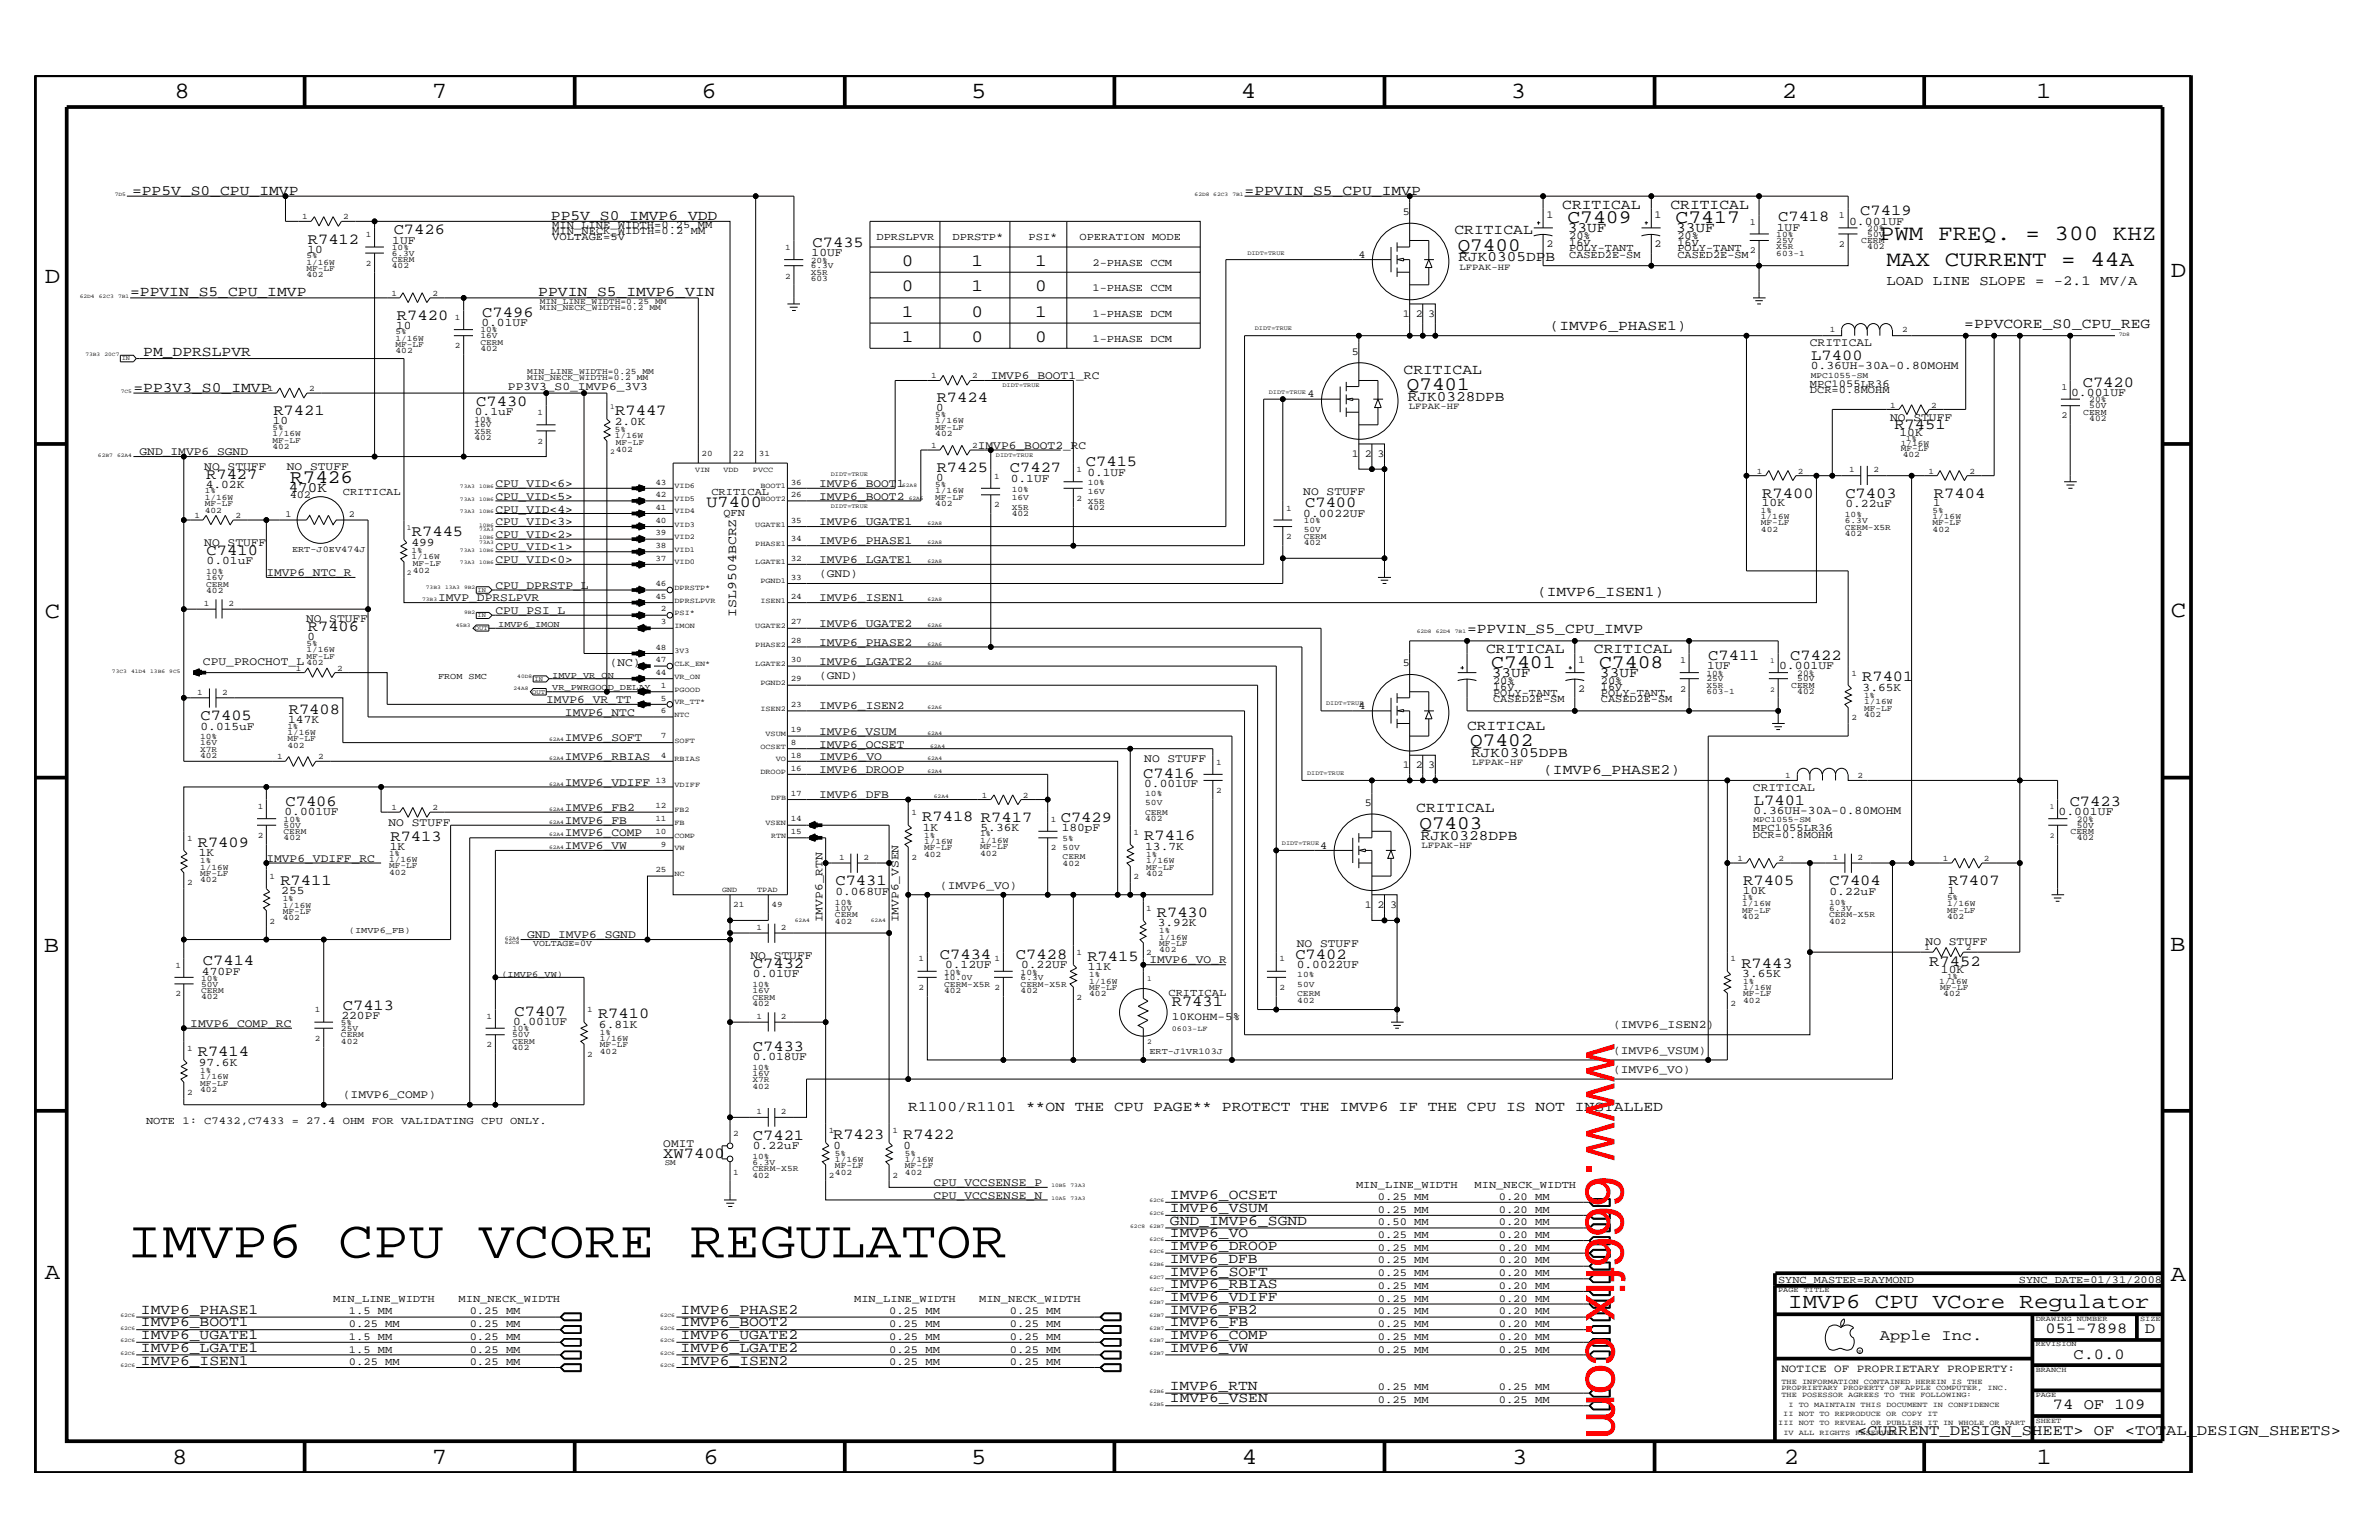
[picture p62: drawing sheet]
<svg xmlns="http://www.w3.org/2000/svg" width="432mm" height="279mm" viewBox="0 0 432 279" stroke-linecap="round" stroke-linejoin="round" font-family="sans-serif">
<defs><g id="words">
<text font-size="9.9" fill="#f00" x="287.9" y="189.3" transform="rotate(90 287.9 189.3)">www.666fix.com</text>
<text font-size="9.7" x="23" y="228.1">IMVP6 CPU VCORE REGULATOR</text>
<g font-size="4.2">
<text x="31.7" y="17.8">8</text>
<text x="78.4" y="17.8">7</text>
<text x="127.3" y="17.8">6</text>
<text x="176.3" y="17.8">5</text>
<text x="225.2" y="17.8">4</text>
<text x="274.2" y="17.8">3</text>
<text x="323.4" y="17.8">2</text>
<text x="369.6" y="17.8">1</text>
<text x="8.1" y="51.3">D</text>
<text x="394" y="50.3">D</text>
<text x="8.1" y="112.1">C</text>
<text x="394" y="111.9">C</text>
<text x="8" y="172.7">B</text>
<text x="393.9" y="172.5">B</text>
<text x="8.1" y="232">A</text>
<text x="394" y="232.4">A</text>
<text x="31.2" y="265.6">8</text>
<text x="78.4" y="265.6">7</text>
<text x="127.7" y="265.6">6</text>
<text x="176.3" y="265.6">5</text>
<text x="225.4" y="265.6">4</text>
<text x="274.5" y="265.6">3</text>
<text x="323.8" y="265.6">2</text>
<text x="369.7" y="265.6">1</text>
</g>
<g font-size="4">
<text x="341.2" y="43.6">PWM FREQ. = 300 KHZ</text>
<text x="342.4" y="48.2">MAX CURRENT = 44A</text>
</g>
<text font-size="3.9" x="324.6" y="237.3">IMVP6 CPU VCore Regulator</text>
<g font-size="3.5">
<text x="284.5" y="40.5">C7409</text>
<text x="304.1" y="40.5">C7417</text>
<text x="264.6" y="45.5">Q7400</text>
<text x="255.4" y="70.8">Q7401</text>
<text x="52.7" y="87.6">R7426</text>
<text x="270.7" y="121.2">C7401</text>
<text x="290.2" y="121.2">C7408</text>
<text x="266.9" y="135.4">Q7402</text>
<text x="257.6" y="150.4">Q7403</text>
</g>
<g font-size="3.1">
<text x="163.7" y="52.9">0</text>
<text x="163.7" y="48.2">0</text>
<text x="176.4" y="48.2">1</text>
<text x="176.4" y="52.9">1</text>
<text x="187.9" y="48.2">1</text>
<text x="187.9" y="52.9">0</text>
<text x="163.7" y="57.4">1</text>
<text x="176.4" y="57.4">0</text>
<text x="187.9" y="57.4">1</text>
<text x="163.7" y="62.1">1</text>
<text x="176.4" y="62.1">0</text>
<text x="187.9" y="62.1">0</text>
</g>
<text font-size="3" x="128.2" y="92.1">U7400</text>
<g font-size="2.8">
<text x="322.7" y="40.2">C7418</text>
<text x="337.7" y="39.1">C7419</text>
<text x="55.9" y="44.2">R7412</text>
<text x="71.5" y="42.4">C7426</text>
<text x="147.5" y="44.8">C7435</text>
<text x="72.1" y="58">R7420</text>
<text x="87.5" y="57.4">C7496</text>
<text x="328.8" y="65.4">L7400</text>
<text x="378" y="70.1">C7420</text>
<text x="49.6" y="75.3">R7421</text>
<text x="86.4" y="73.6">C7430</text>
<text x="111.7" y="75.3">R7447</text>
<text x="170" y="73">R7424</text>
<text x="343.8" y="77.8">R7451</text>
<text x="37.4" y="86.9">R7427</text>
<text x="170" y="85.7">R7425</text>
<text x="183.3" y="85.7">C7427</text>
<text x="197.1" y="84.5">C7415</text>
<text x="236.9" y="92.1">C7400</text>
<text x="319.9" y="90.3">R7400</text>
<text x="334.9" y="90.3">C7403</text>
<text x="351" y="90.3">R7404</text>
<text x="37.5" y="100.7">C7410</text>
<text x="74.8" y="97.2">R7445</text>
<text x="55.9" y="114.5">R7406</text>
<text x="310" y="119.7">C7411</text>
<text x="325" y="119.7">C7422</text>
<text x="338" y="123.6">R7401</text>
<text x="36.4" y="130.7">C7405</text>
<text x="52.4" y="129.5">R7408</text>
<text x="207.5" y="141.1">C7416</text>
<text x="51.8" y="146.2">C7406</text>
<text x="167.4" y="149">R7418 R7417</text>
<text x="192.5" y="149.1">C7429</text>
<text x="318.3" y="146.1">L7401</text>
<text x="375.7" y="146.2">C7423</text>
<text x="35.9" y="153.6">R7409</text>
<text x="70.9" y="152.6">R7413</text>
<text x="207.7" y="152.4">R7416</text>
<text x="50.9" y="160.6">R7411</text>
<text x="151.6" y="160.6">C7431</text>
<text x="316.4" y="160.6">R7405</text>
<text x="332.1" y="160.6">C7404</text>
<text x="353.7" y="160.6">R7407</text>
<text x="210" y="166.3">R7430</text>
<text x="170.6" y="173.9">C7434</text>
<text x="184.4" y="173.9">C7428</text>
<text x="235.1" y="173.9">C7402</text>
<text x="36.8" y="175">C7414</text>
<text x="136.7" y="175.6">C7432</text>
<text x="197.4" y="174.4">R7415</text>
<text x="316.1" y="175.5">R7443</text>
<text x="350.2" y="175.3">R7452</text>
<text x="62.2" y="183.2">C7413</text>
<text x="93.4" y="184.3">C7407</text>
<text x="108.5" y="184.8">R7410</text>
<text x="212.7" y="182.6">R7431</text>
<text x="35.9" y="191.6">R7414</text>
<text x="136.7" y="190.6">C7433</text>
<text x="136.7" y="206.8">C7421</text>
<text x="151.2" y="206.6">R7423</text>
<text x="163.9" y="206.6">R7422</text>
<text x="120.4" y="210.1">XW7400</text>
<text x="341.2" y="243.1">Apple Inc.</text>
<text x="371.3" y="241.9">051-7898</text>
<text x="389.3" y="241.9">D</text>
<text x="376.3" y="246.5">C.0.0</text>
<text x="372.6" y="255.7">74 OF 109</text>
<text x="337.1" y="260.4">&lt;CURRENT_DESIGN_SHEET&gt; OF &lt;TOTAL_DESIGN_SHEETS&gt;</text>
</g>
<g font-size="2.6">
<text x="24" y="35.3">=PP5V_S0_CPU_IMVP</text>
<text x="225.9" y="35.3">=PPVIN_S5_CPU_IMVP</text>
<text x="100" y="39.9">PP5V_S0_IMVP6_VDD</text>
<text x="283.5" y="37.9">CRITICAL</text>
<text x="303.2" y="37.9">CRITICAL</text>
<text x="264" y="42.4">CRITICAL</text>
<text x="264.8" y="47.4">RJK0305DPB</text>
<text x="284.6" y="42.1">33UF</text>
<text x="304.2" y="42.1">33UF</text>
<text x="23.6" y="53.8">=PPVIN_S5_CPU_IMVP</text>
<text x="97.7" y="53.8">PPVIN_S5_IMVP6_VIN</text>
<text x="281.3" y="59.8">(IMVP6_PHASE1)</text>
<text x="356.5" y="59.5">=PPVCORE_S0_CPU_REG</text>
<text x="26" y="64.6">PM_DPRSLPVR</text>
<text x="24.2" y="71.1">=PP3V3_S0_IMVP</text>
<text x="254.8" y="67.8">CRITICAL</text>
<text x="255.5" y="72.8">RJK0328DPB</text>
<text x="52.4" y="89.3">470K</text>
<text x="279" y="108.1">(IMVP6_ISEN1)</text>
<text x="266.3" y="114.8">=PPVIN_S5_CPU_IMVP</text>
<text x="269.7" y="118.6">CRITICAL</text>
<text x="289.3" y="118.6">CRITICAL</text>
<text x="270.8" y="122.8">33UF</text>
<text x="290.4" y="122.8">33UF</text>
<text x="266.3" y="132.4">CRITICAL</text>
<text x="267" y="137.4">RJK0305DPB</text>
<text x="280.1" y="140.5">(IMVP6_PHASE2)</text>
<text x="257" y="147.3">CRITICAL</text>
<text x="257.9" y="152.3">RJK0328DPB</text>
<text x="164.8" y="201.5">R1100/R1101 **ON THE CPU PAGE** PROTECT THE IMVP6 IF THE CPU IS NOT INSTALLED</text>
<text x="212.3" y="217.6">IMVP6_OCSET</text>
<text x="212.3" y="219.9">IMVP6_VSUM</text>
<text x="212.3" y="224.5">IMVP6_VO</text>
<text x="212.3" y="222.2">GND_IMVP6_SGND</text>
<text x="212.3" y="226.9">IMVP6_DROOP</text>
<text x="212.3" y="231.4">IMVP6_SOFT</text>
<text x="212.3" y="229.1">IMVP6_DFB</text>
<text x="212.3" y="233.7">IMVP6_RBIAS</text>
<text x="25.6" y="238.4">IMVP6_PHASE1</text>
<text x="123.5" y="238.4">IMVP6_PHASE2</text>
<text x="212.3" y="238.4">IMVP6_FB2</text>
<text x="212.3" y="236.1">IMVP6_VDIFF</text>
<text x="25.6" y="242.9">IMVP6_UGATE1</text>
<text x="25.6" y="240.7">IMVP6_BOOT1</text>
<text x="25.6" y="245.2">IMVP6_LGATE1</text>
<text x="123.5" y="242.9">IMVP6_UGATE2</text>
<text x="123.5" y="245.2">IMVP6_LGATE2</text>
<text x="123.5" y="240.7">IMVP6_BOOT2</text>
<text x="212.3" y="245.2">IMVP6_VW</text>
<text x="212.3" y="242.9">IMVP6_COMP</text>
<text x="212.3" y="240.7">IMVP6_FB</text>
<text x="25.6" y="247.6">IMVP6_ISEN1</text>
<text x="123.5" y="247.6">IMVP6_ISEN2</text>
<text x="212.3" y="254.5">IMVP6_VSEN</text>
<text x="212.3" y="252.2">IMVP6_RTN</text>
</g>
<text font-size="2.5" x="342.4" y="51.7">LOAD LINE SLOPE = -2.1 MV/A</text>
<text font-size="2.4" x="133.6" y="111.9" transform="rotate(-90 133.6 111.9)">ISL9504BCRZ</text>
<g font-size="2.1">
<text x="322.5" y="41.9">1UF</text>
<text x="335.6" y="40.8">0.001UF</text>
<text x="55.8" y="45.8">10</text>
<text x="71.2" y="44.2">1UF</text>
<text x="147.3" y="46.5">10UF</text>
<text x="71.9" y="59.6">10</text>
<text x="87.4" y="59.2">0.01UF</text>
<text x="328.5" y="62.9">CRITICAL</text>
<text x="92.2" y="70.8">PP3V3_S0_IMVP6_3V3</text>
<text x="179.8" y="68.8">IMVP6_BOOT1_RC</text>
<text x="328.7" y="67">0.36UH-30A-0.80MOHM</text>
<text x="375.9" y="71.9">0.001UF</text>
<text x="49.5" y="76.9">10</text>
<text x="86.2" y="75.3">0.1uF</text>
<text x="111.6" y="77.1">2.0K</text>
<text x="169.9" y="74.6">0</text>
<text x="343.1" y="76.4">NO STUFF</text>
<text x="25.3" y="82.6">GND_IMVP6_SGND</text>
<text x="177.5" y="81.5">IMVP6_BOOT2_RC</text>
<text x="344.8" y="79">10K</text>
<text x="37.1" y="85.3">NO STUFF</text>
<text x="37.3" y="88.5">4.02K</text>
<text x="52.1" y="85.3">NO STUFF</text>
<text x="89.9" y="88.3">CPU_VID&lt;6&gt;</text>
<text x="148.7" y="88.3">IMVP6_BOOT1</text>
<text x="169.9" y="87.3">0</text>
<text x="183.5" y="87.4">0.1UF</text>
<text x="197.4" y="86.3">0.1UF</text>
<text x="236.6" y="89.9">NO STUFF</text>
<text x="89.9" y="95.3">CPU_VID&lt;3&gt;</text>
<text x="89.9" y="93">CPU_VID&lt;4&gt;</text>
<text x="89.9" y="90.7">CPU_VID&lt;5&gt;</text>
<text x="148.7" y="90.7">IMVP6_BOOT2</text>
<text x="148.7" y="95.3">IMVP6_UGATE1</text>
<text x="236.6" y="93.8">0.0022UF</text>
<text x="319.8" y="91.9">10K</text>
<text x="334.9" y="92.1">0.22uF</text>
<text x="350.9" y="91.9">1</text>
<text x="37.1" y="99.1">NO STUFF</text>
<text x="74.7" y="99">499</text>
<text x="89.9" y="97.6">CPU_VID&lt;2&gt;</text>
<text x="89.9" y="99.9">CPU_VID&lt;1&gt;</text>
<text x="148.7" y="98.7">IMVP6_PHASE1</text>
<text x="37.5" y="102.4">0.01uF</text>
<text x="48.3" y="104.5">IMVP6_NTC_R</text>
<text x="89.9" y="106.8">CPU_DPRSTP_L</text>
<text x="89.9" y="102.2">CPU_VID&lt;0&gt;</text>
<text x="148.7" y="104.8">(GND)</text>
<text x="148.7" y="102.2">IMVP6_LGATE1</text>
<text x="55.5" y="112.9">NO STUFF</text>
<text x="79.5" y="109.1">IMVP_DPRSLPVR</text>
<text x="89.9" y="111.4">CPU_PSI_L</text>
<text x="148.7" y="113.7">IMVP6_UGATE2</text>
<text x="148.7" y="109.1">IMVP6_ISEN1</text>
<text x="55.8" y="116.1">0</text>
<text x="148.7" y="117.2">IMVP6_PHASE2</text>
<text x="36.8" y="120.7">CPU_PROCHOT_L</text>
<text x="110.7" y="120.8">(NC)</text>
<text x="148.7" y="123.1">(GND)</text>
<text x="148.7" y="120.7">IMVP6_LGATE2</text>
<text x="309.9" y="121.4">1UF</text>
<text x="322.9" y="121.4">0.001UF</text>
<text x="338.1" y="125.3">3.65K</text>
<text x="52.3" y="131.1">147K</text>
<text x="99.1" y="127.5">IMVP6_VR_TT</text>
<text x="102.5" y="129.8">IMVP6_NTC</text>
<text x="148.7" y="128.7">IMVP6_ISEN2</text>
<text x="36.4" y="132.4">0.015uF</text>
<text x="102.5" y="134.5">IMVP6_SOFT</text>
<text x="102.5" y="138">IMVP6_RBIAS</text>
<text x="148.7" y="133.3">IMVP6_VSUM</text>
<text x="148.7" y="135.7">IMVP6_OCSET</text>
<text x="148.7" y="138">IMVP6_VO</text>
<text x="102.5" y="142.5">IMVP6_VDIFF</text>
<text x="148.7" y="140.2">IMVP6_DROOP</text>
<text x="207.7" y="138.3">NO STUFF</text>
<text x="207.7" y="142.8">0.001UF</text>
<text x="318.2" y="143.5">CRITICAL</text>
<text x="51.6" y="147.9">0.001UF</text>
<text x="70.5" y="149.8">NO STUFF</text>
<text x="102.5" y="147.2">IMVP6_FB2</text>
<text x="102.5" y="149.5">IMVP6_FB</text>
<text x="148.7" y="144.8">IMVP6_DFB</text>
<text x="318.3" y="147.8">0.36UH-30A-0.80MOHM</text>
<text x="373.6" y="147.9">0.001UF</text>
<text x="36.1" y="155.3">1K</text>
<text x="70.8" y="154.2">1K</text>
<text x="102.5" y="151.8">IMVP6_COMP</text>
<text x="102.5" y="154">IMVP6_VW</text>
<text x="167.5" y="150.7">1K</text>
<text x="178" y="150.7">5.36K</text>
<text x="192.7" y="150.8">180pF</text>
<text x="207.9" y="154.2">13.7K</text>
<text x="48.3" y="156.4">IMVP6_VDIFF_RC</text>
<text x="170.6" y="161.2">(IMVP6_VO)</text>
<text x="51.1" y="162.2">255</text>
<text x="149.3" y="167.3" transform="rotate(-90 149.3 167.3)">IMVP6_RTN</text>
<text x="151.6" y="162.3">0.068UF</text>
<text x="163.1" y="167.3" transform="rotate(-90 163.1 167.3)">IMVP6_VSEN</text>
<text x="316.3" y="162.2">10K</text>
<text x="332.1" y="162.3">0.22uF</text>
<text x="353.6" y="162.2">1</text>
<text x="95.7" y="170.2">GND_IMVP6_SGND</text>
<text x="210.1" y="168">3.92K</text>
<text x="235.4" y="171.7">NO STUFF</text>
<text x="349.5" y="171.5">NO STUFF</text>
<text x="36.7" y="176.8">470PF</text>
<text x="136.2" y="174">NO STUFF</text>
<text x="136.7" y="177.3">0.01UF</text>
<text x="171.5" y="175.6">0.12UF</text>
<text x="185.3" y="175.6">0.22UF</text>
<text x="197.4" y="176.1">11K</text>
<text x="208.6" y="174.8">IMVP6_VO_R</text>
<text x="235.4" y="175.6">0.0022UF</text>
<text x="316.2" y="177.2">3.65K</text>
<text x="352.3" y="176.6">10K</text>
<text x="62" y="184.9">220PF</text>
<text x="34.5" y="186.4">IMVP6_COMP_RC</text>
<text x="93.1" y="186">0.001UF</text>
<text x="108.7" y="186.5">6.81K</text>
<text x="292.8" y="191.2">(IMVP6_VSUM)</text>
<text x="292.8" y="186.5">(IMVP6_ISEN2)</text>
<text x="36.1" y="193.4">97.6K</text>
<text x="136.7" y="192.3">0.018UF</text>
<text x="292.8" y="194.7">(IMVP6_VO)</text>
<text x="62.2" y="199.2">(IMVP6_COMP)</text>
<text x="120.4" y="208.1">OMIT</text>
<text x="136.7" y="208.5">0.22uF</text>
<text x="151.3" y="208.4">0</text>
<text x="164" y="208.4">0</text>
<text x="169.4" y="215.2">CPU_VCCSENSE_P</text>
<text x="169.4" y="217.5">CPU_VCCSENSE_N</text>
</g>
<g font-size="2">
<text x="212.7" y="185">10KOHM-5%</text>
<text x="323.3" y="248.9">NOTICE OF PROPRIETARY PROPERTY:</text>
</g>
<g font-size="1.9">
<text x="100.2" y="41.3">MIN_LINE_WIDTH=0.25 MM</text>
<text x="254.6" y="39.1">5</text>
<text x="280.7" y="39.6">1</text>
<text x="300.3" y="39.6">1</text>
<text x="100.2" y="42.4">MIN_NECK_WIDTH=0.2 MM</text>
<text x="100.2" y="43.6">VOLTAGE=5V</text>
<text x="159.1" y="43.6">DPRSLPVR</text>
<text x="172.9" y="43.6">DPRSTP*</text>
<text x="186.7" y="43.6">PSI*</text>
<text x="195.9" y="43.6">OPERATION MODE</text>
<text x="246.5" y="46.8">4</text>
<text x="280.7" y="44.8">2</text>
<text x="284.8" y="46.8">CASED2E-SM</text>
<text x="284.8" y="45.6">POLY-TANT</text>
<text x="284.8" y="43.4">20%</text>
<text x="284.8" y="44.6">16V</text>
<text x="300.3" y="44.8">2</text>
<text x="304.5" y="46.8">CASED2E-SM</text>
<text x="304.5" y="45.6">POLY-TANT</text>
<text x="304.5" y="44.6">16V</text>
<text x="304.5" y="43.4">20%</text>
<text x="198.3" y="48.2">2-PHASE CCM</text>
<text x="198.3" y="52.9">1-PHASE CCM</text>
<text x="198.3" y="57.4">1-PHASE DCM</text>
<text x="254.6" y="57.4">1 2</text>
<text x="259.2" y="57.4">3</text>
<text x="198.3" y="62.1">1-PHASE DCM</text>
<text x="245.4" y="64.4">5</text>
<text x="328.5" y="70.1">MPC1055LR36</text>
<text x="328.5" y="71.3">DCR=0.8MOHM</text>
<text x="237.3" y="72.1">4</text>
<text x="245.4" y="82.8">1</text>
<text x="247.7" y="82.8">2</text>
<text x="250" y="82.8">3</text>
<text x="62.2" y="89.8">CRITICAL</text>
<text x="129.1" y="89.8">CRITICAL</text>
<text x="52.6" y="90.3">402</text>
<text x="131.3" y="93.7">QFN</text>
<text x="254.6" y="120.8">5</text>
<text x="271" y="125.3">16V</text>
<text x="271" y="124.1">20%</text>
<text x="286.4" y="125.5">2</text>
<text x="286.4" y="120.3">1</text>
<text x="290.6" y="124.1">20%</text>
<text x="290.6" y="125.3">16V</text>
<text x="246.5" y="128.6">4</text>
<text x="271" y="127.5">CASED2E-SM</text>
<text x="271" y="126.3">POLY-TANT</text>
<text x="290.6" y="127.5">CASED2E-SM</text>
<text x="290.6" y="126.3">POLY-TANT</text>
<text x="254.6" y="139.3">1</text>
<text x="257" y="139.3">2</text>
<text x="259.2" y="139.3">3</text>
<text x="247.7" y="146.2">5</text>
<text x="239.6" y="154">4</text>
<text x="318.2" y="150.8">MPC1055LR36</text>
<text x="318.2" y="152">DCR=0.8MOHM</text>
<text x="247.7" y="164.7">1 2 3</text>
<text x="212.1" y="180.8">CRITICAL</text>
<text x="26.5" y="203.9">NOTE 1: C7432,C7433 = 27.4 OHM FOR VALIDATING CPU ONLY.</text>
<text x="246.1" y="215.5">MIN_LINE_WIDTH</text>
<text x="267.6" y="215.5">MIN_NECK_WIDTH</text>
<text x="250.1" y="217.7">0.25 MM</text>
<text x="250.1" y="220">0.25 MM</text>
<text x="272" y="217.7">0.20 MM</text>
<text x="272" y="220">0.20 MM</text>
<text x="250.1" y="224.6">0.25 MM</text>
<text x="250.1" y="222.3">0.50 MM</text>
<text x="250.1" y="226.9">0.25 MM</text>
<text x="272" y="224.6">0.20 MM</text>
<text x="272" y="222.3">0.20 MM</text>
<text x="272" y="226.9">0.20 MM</text>
<text x="250.1" y="231.5">0.25 MM</text>
<text x="250.1" y="229.2">0.25 MM</text>
<text x="250.1" y="233.9">0.25 MM</text>
<text x="272" y="231.5">0.20 MM</text>
<text x="272" y="229.2">0.20 MM</text>
<text x="272" y="233.9">0.20 MM</text>
<text x="322.7" y="232.7">SYNC_MASTER=RAYMOND</text>
<text x="366.4" y="232.7">SYNC_DATE=01/31/2008</text>
<text x="60.5" y="236.2">MIN_LINE_WIDTH</text>
<text x="63.3" y="238.4">1.5 MM</text>
<text x="83.2" y="236.2">MIN_NECK_WIDTH</text>
<text x="85.3" y="238.4">0.25 MM</text>
<text x="155" y="236.2">MIN_LINE_WIDTH</text>
<text x="161.4" y="238.4">0.25 MM</text>
<text x="177.7" y="236.2">MIN_NECK_WIDTH</text>
<text x="183.3" y="238.4">0.25 MM</text>
<text x="250.1" y="238.4">0.25 MM</text>
<text x="250.1" y="236.2">0.25 MM</text>
<text x="272" y="238.4">0.20 MM</text>
<text x="272" y="236.2">0.20 MM</text>
<text x="63.3" y="240.7">0.25 MM</text>
<text x="63.3" y="243.1">1.5 MM</text>
<text x="63.3" y="245.4">1.5 MM</text>
<text x="85.3" y="243.1">0.25 MM</text>
<text x="85.3" y="240.7">0.25 MM</text>
<text x="85.3" y="245.4">0.25 MM</text>
<text x="161.4" y="243.1">0.25 MM</text>
<text x="161.4" y="245.4">0.25 MM</text>
<text x="161.4" y="240.7">0.25 MM</text>
<text x="183.3" y="243.1">0.25 MM</text>
<text x="183.3" y="245.4">0.25 MM</text>
<text x="183.3" y="240.7">0.25 MM</text>
<text x="250.1" y="245.4">0.25 MM</text>
<text x="250.1" y="243.1">0.25 MM</text>
<text x="250.1" y="240.7">0.25 MM</text>
<text x="272" y="245.4">0.25 MM</text>
<text x="272" y="243.1">0.20 MM</text>
<text x="272" y="240.7">0.20 MM</text>
<text x="63.3" y="247.7">0.25 MM</text>
<text x="85.3" y="247.7">0.25 MM</text>
<text x="161.4" y="247.7">0.25 MM</text>
<text x="183.3" y="247.7">0.25 MM</text>
<text x="250.1" y="254.6">0.25 MM</text>
<text x="250.1" y="252.3">0.25 MM</text>
<text x="272" y="254.6">0.25 MM</text>
<text x="272" y="252.3">0.25 MM</text>
</g>
<g font-size="1.7">
<text x="317.6" y="40.8">1</text>
<text x="333.8" y="39.6">1</text>
<text x="317.6" y="45.9">2</text>
<text x="333.8" y="44.8">2</text>
<text x="264.9" y="49">LFPAK-HF</text>
<text x="374.1" y="70.7">1</text>
<text x="255.7" y="74.3">LFPAK-HF</text>
<text x="374.1" y="75.9">2</text>
<text x="51.8" y="93.8">1</text>
<text x="63.3" y="93.8">2</text>
<text x="305" y="120.3">1</text>
<text x="305" y="125.5">2</text>
<text x="267.2" y="138.9">LFPAK-HF</text>
<text x="258" y="153.9">LFPAK-HF</text>
</g>
<g font-size="1.6">
<text x="338.9" y="41.9">20%</text>
<text x="337.8" y="44.1">CERM</text>
<text x="338.9" y="43">50V</text>
<text x="338.9" y="45.2">402</text>
<text x="378.1" y="75.2">CERM</text>
<text x="379.2" y="76.4">402</text>
<text x="379.2" y="73">20%</text>
<text x="379.2" y="74">50V</text>
<text x="53" y="100.1">ERT-J0EV474J</text>
<text x="90.4" y="113.7">IMVP6_IMON</text>
<text x="79.5" y="123.1">FROM SMC</text>
<text x="100.2" y="125.3">VR_PWRGOOD_DELAY</text>
<text x="100.2" y="123">IMVP_VR_ON</text>
<text x="325.1" y="124.8">CERM</text>
<text x="326.2" y="125.9">402</text>
<text x="326.2" y="123.6">50V</text>
<text x="326.2" y="122.6">20%</text>
<text x="376.9" y="149.1">20%</text>
<text x="375.8" y="151.3">CERM</text>
<text x="376.9" y="152.4">402</text>
<text x="376.9" y="150.1">50V</text>
<text x="63.3" y="169.3">(IMVP6_FB)</text>
<text x="96.8" y="171.6">VOLTAGE=0V</text>
<text x="91" y="177.3">(IMVP6_VW)</text>
<text x="208.6" y="191.2">ERT-J1VR103J</text>
</g>
<g font-size="1.5">
<text x="54.9" y="39.8">1</text>
<text x="62.3" y="39.8">2</text>
<text x="55.6" y="46.8">5%</text>
<text x="66.4" y="43">1</text>
<text x="71.1" y="46.4">6.3V</text>
<text x="71.1" y="47.5">CERM</text>
<text x="71.1" y="45.3">10%</text>
<text x="142.5" y="45.3">1</text>
<text x="147.2" y="47.7">20%</text>
<text x="322.4" y="46.4">603-1</text>
<text x="322.4" y="45.2">X5R</text>
<text x="322.4" y="44.1">25V</text>
<text x="322.4" y="43">10%</text>
<text x="55.6" y="50.3">402</text>
<text x="55.6" y="48">1/16W</text>
<text x="55.6" y="49.1">MF-LF</text>
<text x="66.4" y="48.2">2</text>
<text x="71" y="53.6">1</text>
<text x="71.1" y="48.7">402</text>
<text x="78.5" y="53.6">2</text>
<text x="142.5" y="50.6">2</text>
<text x="147.2" y="51">603</text>
<text x="147.2" y="48.7">6.3V</text>
<text x="147.2" y="49.9">X5R</text>
<text x="82.5" y="58">1</text>
<text x="98" y="56.3">MIN_NECK_WIDTH=0.2 MM</text>
<text x="98" y="55.1">MIN_LINE_WIDTH=0.25 MM</text>
<text x="71.8" y="60.6">5%</text>
<text x="71.8" y="64.1">402</text>
<text x="71.8" y="61.8">1/16W</text>
<text x="71.8" y="63">MF-LF</text>
<text x="82.5" y="63.2">2</text>
<text x="87.2" y="63.7">402</text>
<text x="87.2" y="62.5">CERM</text>
<text x="87.2" y="60.3">10%</text>
<text x="87.2" y="61.4">16V</text>
<text x="332.1" y="60.3">1</text>
<text x="345.3" y="60.3">2</text>
<text x="48.6" y="71">1</text>
<text x="56.1" y="71">2</text>
<text x="95.7" y="69">MIN_NECK_WIDTH=0.2 MM</text>
<text x="95.7" y="67.8">MIN_LINE_WIDTH=0.25 MM</text>
<text x="169" y="68.6">1</text>
<text x="176.4" y="68.6">2</text>
<text x="328.7" y="68.5">MPC1055-SM</text>
<text x="86.1" y="76.5">10%</text>
<text x="86.1" y="77.5">16V</text>
<text x="97.5" y="75.3">1</text>
<text x="169.8" y="75.7">5%</text>
<text x="169.8" y="76.8">1/16W</text>
<text x="343.1" y="73.9">1</text>
<text x="350.5" y="73.9">2</text>
<text x="49.4" y="79.1">1/16W</text>
<text x="49.4" y="80.3">MF-LF</text>
<text x="49.4" y="81.5">402</text>
<text x="49.4" y="78">5%</text>
<text x="86.1" y="78.7">X5R</text>
<text x="86.1" y="79.9">402</text>
<text x="97.5" y="80.5">2</text>
<text x="111.6" y="79.4">1/16W</text>
<text x="111.6" y="78.3">5%</text>
<text x="111.8" y="80.7">MF-LF</text>
<text x="127.3" y="82.7">20</text>
<text x="133" y="82.7">22</text>
<text x="137.8" y="82.7">31</text>
<text x="169" y="81.3">1</text>
<text x="169.8" y="79.1">402</text>
<text x="169.8" y="78">MF-LF</text>
<text x="176.4" y="81.3">2</text>
<text x="345" y="80.9">1/16W</text>
<text x="345" y="81.9">MF-LF</text>
<text x="345.4" y="82.8">402</text>
<text x="345.9" y="80">1%</text>
<text x="37.2" y="89.5">1%</text>
<text x="119" y="87.9">43</text>
<text x="143.5" y="87.9">36</text>
<text x="169.8" y="88.3">5%</text>
<text x="169.8" y="89.5">1/16W</text>
<text x="180.4" y="86.9">1</text>
<text x="183.6" y="89.2">10%</text>
<text x="195.4" y="85.7">1</text>
<text x="197.4" y="88">10%</text>
<text x="197.4" y="89.6">16V</text>
<text x="318.9" y="86">1</text>
<text x="326.3" y="86">2</text>
<text x="335.6" y="85.7">1</text>
<text x="340" y="85.7">2</text>
<text x="350" y="86">1</text>
<text x="357.5" y="86">2</text>
<text x="35.3" y="94">1</text>
<text x="37.2" y="91.8">MF-LF</text>
<text x="37.2" y="90.7">1/16W</text>
<text x="37.2" y="93">402</text>
<text x="42.8" y="94">2</text>
<text x="119" y="90.2">42</text>
<text x="119" y="92.5">41</text>
<text x="119" y="94.9">40</text>
<text x="143.5" y="90.2">26</text>
<text x="143.5" y="94.9">35</text>
<text x="169.8" y="91.8">402</text>
<text x="169.8" y="90.7">MF-LF</text>
<text x="180.4" y="92.1">2</text>
<text x="183.6" y="92.5">X5R</text>
<text x="183.6" y="93.7">402</text>
<text x="183.6" y="90.8">16V</text>
<text x="195.4" y="90.9">2</text>
<text x="197.4" y="92.5">402</text>
<text x="197.4" y="91.4">X5R</text>
<text x="233.4" y="92.7">1</text>
<text x="236.6" y="94.9">10%</text>
<text x="319.6" y="95.3">MF-LF</text>
<text x="319.6" y="94.1">1/16W</text>
<text x="319.6" y="93">1%</text>
<text x="334.9" y="94.9">6.3V</text>
<text x="334.9" y="93.8">10%</text>
<text x="350.8" y="94.1">1/16W</text>
<text x="350.8" y="93">5%</text>
<text x="350.8" y="95.3">MF-LF</text>
<text x="74.7" y="101.4">1/16W</text>
<text x="74.7" y="100.3">1%</text>
<text x="119" y="97.1">39</text>
<text x="119" y="99.4">38</text>
<text x="119" y="101.7">37</text>
<text x="143.5" y="101.7">32</text>
<text x="143.5" y="98.2">34</text>
<text x="233.4" y="97.8">2</text>
<text x="236.6" y="98.8">402</text>
<text x="236.6" y="96.5">50V</text>
<text x="236.6" y="97.7">CERM</text>
<text x="319.6" y="96.5">402</text>
<text x="334.9" y="97.2">402</text>
<text x="334.9" y="96.1">CERM-X5R</text>
<text x="350.8" y="96.5">402</text>
<text x="37.4" y="104.2">10%</text>
<text x="37.4" y="105.3">16V</text>
<text x="37.4" y="106.5">CERM</text>
<text x="37.4" y="107.6">402</text>
<text x="74.9" y="102.6">MF-LF</text>
<text x="119" y="106.4">46</text>
<text x="143.5" y="105.2">33</text>
<text x="37" y="109.9">1</text>
<text x="41.5" y="109.9">2</text>
<text x="119" y="108.7">45</text>
<text x="120" y="113.2">3</text>
<text x="120" y="110.9">2</text>
<text x="143.5" y="113.2">27</text>
<text x="143.5" y="108.7">24</text>
<text x="55.6" y="117.2">5%</text>
<text x="55.6" y="119.5">MF-LF</text>
<text x="55.6" y="118.3">1/16W</text>
<text x="119" y="117.9">48</text>
<text x="143.5" y="116.7">28</text>
<text x="53.7" y="121.7">1</text>
<text x="55.6" y="120.7">402</text>
<text x="61.2" y="121.7">2</text>
<text x="119" y="122.5">44</text>
<text x="119" y="120.2">47</text>
<text x="120" y="124.8">1</text>
<text x="143.5" y="123.6">29</text>
<text x="143.5" y="120.2">30</text>
<text x="309.7" y="123.6">25V</text>
<text x="309.7" y="122.6">10%</text>
<text x="309.7" y="124.8">X5R</text>
<text x="309.7" y="125.9">603-1</text>
<text x="336" y="122.6">1</text>
<text x="35.8" y="126.1">1</text>
<text x="40.3" y="126.1">2</text>
<text x="120" y="127.1">5</text>
<text x="120" y="129.4">6</text>
<text x="143.5" y="128.2">23</text>
<text x="336" y="130.7">2</text>
<text x="338.3" y="126.6">1%</text>
<text x="338.3" y="130.1">402</text>
<text x="338.3" y="129">MF-LF</text>
<text x="338.3" y="127.8">1/16W</text>
<text x="36.3" y="136.4">X7R</text>
<text x="36.3" y="137.6">402</text>
<text x="36.3" y="134.1">10%</text>
<text x="36.3" y="135.2">16V</text>
<text x="50.3" y="137.8">1</text>
<text x="52.2" y="135.7">402</text>
<text x="52.2" y="134.5">MF-LF</text>
<text x="52.2" y="133.3">1/16W</text>
<text x="52.2" y="132.2">1%</text>
<text x="57.7" y="137.8">2</text>
<text x="120" y="134">7</text>
<text x="120" y="137.4">4</text>
<text x="143.5" y="132.9">19</text>
<text x="143.5" y="137.4">18</text>
<text x="143.5" y="135.2">8</text>
<text x="119" y="142.1">13</text>
<text x="143.5" y="139.8">16</text>
<text x="220.7" y="138.7">1</text>
<text x="220.7" y="144">2</text>
<text x="324" y="141.1">1</text>
<text x="337.1" y="141.1">2</text>
<text x="46.8" y="146.8">1</text>
<text x="51.5" y="149.1">10%</text>
<text x="71" y="147">1</text>
<text x="78.5" y="147">2</text>
<text x="119" y="146.7">12</text>
<text x="119" y="149">11</text>
<text x="143.5" y="149">14</text>
<text x="143.5" y="144.4">17</text>
<text x="165.4" y="147.9">1</text>
<text x="178.2" y="144.7">1</text>
<text x="185.7" y="144.7">2</text>
<text x="190.8" y="149.1">1</text>
<text x="207.9" y="146.1">50V</text>
<text x="207.9" y="149">402</text>
<text x="207.9" y="147.9">CERM</text>
<text x="207.9" y="144.5">10%</text>
<text x="318.3" y="149.2">MPC1055-SM</text>
<text x="34" y="152.6">1</text>
<text x="46.8" y="152">2</text>
<text x="51.5" y="151.3">CERM</text>
<text x="51.5" y="152.4">402</text>
<text x="51.5" y="150.1">50V</text>
<text x="70.6" y="155.2">1%</text>
<text x="119" y="151.3">10</text>
<text x="120" y="153.6">9</text>
<text x="143.5" y="151.3">15</text>
<text x="167.7" y="154.3">MF-LF</text>
<text x="167.7" y="152">1%</text>
<text x="167.7" y="155.5">402</text>
<text x="167.7" y="153.2">1/16W</text>
<text x="177.9" y="151.8">1%</text>
<text x="177.9" y="152.9">1/16W</text>
<text x="177.9" y="154">MF-LF</text>
<text x="177.9" y="155.2">402</text>
<text x="190.8" y="154.3">2</text>
<text x="192.9" y="154.2">50V</text>
<text x="192.9" y="155.9">CERM</text>
<text x="192.9" y="152.6">5%</text>
<text x="205.7" y="151.4">1</text>
<text x="208" y="155.5">1%</text>
<text x="34" y="160.6">2</text>
<text x="36.3" y="160">402</text>
<text x="36.3" y="156.6">1%</text>
<text x="36.3" y="157.8">1/16W</text>
<text x="36.3" y="158.9">MF-LF</text>
<text x="48.9" y="159.5">1</text>
<text x="70.6" y="158.7">402</text>
<text x="70.6" y="156.4">1/16W</text>
<text x="70.6" y="157.5">MF-LF</text>
<text x="119" y="158.2">25</text>
<text x="152.3" y="156.1">1</text>
<text x="156.7" y="156.1">2</text>
<text x="165.4" y="156.1">2</text>
<text x="192.9" y="157.1">402</text>
<text x="205.7" y="159.5">2</text>
<text x="208" y="158.9">402</text>
<text x="208" y="157.8">MF-LF</text>
<text x="208" y="156.6">1/16W</text>
<text x="315.4" y="156.2">1</text>
<text x="322.8" y="156.2">2</text>
<text x="332.7" y="156.1">1</text>
<text x="337.1" y="156.1">2</text>
<text x="352.6" y="156.2">1</text>
<text x="360.1" y="156.2">2</text>
<text x="48.9" y="167.6">2</text>
<text x="51.3" y="167">402</text>
<text x="51.3" y="163.5">1%</text>
<text x="51.3" y="164.7">1/16W</text>
<text x="51.3" y="165.8">MF-LF</text>
<text x="133.1" y="164.5">21</text>
<text x="140" y="164.5">49</text>
<text x="151.6" y="165.2">10V</text>
<text x="151.6" y="166.4">CERM</text>
<text x="151.6" y="167.6">402</text>
<text x="151.6" y="164.1">10%</text>
<text x="208" y="165.2">1</text>
<text x="316.2" y="166.7">402</text>
<text x="316.2" y="164.5">1/16W</text>
<text x="316.2" y="163.3">1%</text>
<text x="316.2" y="165.6">MF-LF</text>
<text x="332" y="164.1">10%</text>
<text x="332" y="166.4">CERM-X5R</text>
<text x="332" y="165.2">6.3V</text>
<text x="332" y="167.6">402</text>
<text x="353.4" y="163.3">5%</text>
<text x="353.4" y="164.5">1/16W</text>
<text x="353.4" y="165.6">MF-LF</text>
<text x="353.4" y="166.7">402</text>
<text x="137.3" y="168.7">1</text>
<text x="141.7" y="168.7">2</text>
<text x="195.4" y="173.3">1</text>
<text x="208" y="173.3">2</text>
<text x="210.4" y="172.7">402</text>
<text x="210.4" y="169.3">1%</text>
<text x="210.4" y="171.6">MF-LF</text>
<text x="210.4" y="170.5">1/16W</text>
<text x="349.3" y="172.4">1</text>
<text x="356.8" y="172.4">2</text>
<text x="31.8" y="175.6">1</text>
<text x="36.5" y="177.9">10%</text>
<text x="36.5" y="179">50V</text>
<text x="136.6" y="179.1">10%</text>
<text x="166.7" y="179.7">2</text>
<text x="166.7" y="174.4">1</text>
<text x="171.4" y="176.8">10%</text>
<text x="171.4" y="177.8">10.0V</text>
<text x="171.4" y="179">CERM-X5R</text>
<text x="180.5" y="174.4">1</text>
<text x="180.5" y="179.7">2</text>
<text x="185.3" y="179">CERM-X5R</text>
<text x="185.3" y="176.8">10%</text>
<text x="185.3" y="177.8">6.3V</text>
<text x="197.7" y="177.3">1%</text>
<text x="197.7" y="178.5">1/16W</text>
<text x="197.7" y="179.7">MF-LF</text>
<text x="232.2" y="174.4">1</text>
<text x="232.2" y="179.7">2</text>
<text x="235.5" y="179">50V</text>
<text x="235.5" y="177.3">10%</text>
<text x="314.1" y="174.4">1</text>
<text x="316.4" y="179.7">1/16W</text>
<text x="316.4" y="178.5">1%</text>
<text x="352" y="178.6">1/16W</text>
<text x="352.1" y="179.7">MF-LF</text>
<text x="353.4" y="177.6">1%</text>
<text x="31.8" y="180.8">2</text>
<text x="36.5" y="181.3">402</text>
<text x="36.5" y="180.1">CERM</text>
<text x="57.1" y="183.7">1</text>
<text x="88.3" y="184.9">1</text>
<text x="106.6" y="183.7">1</text>
<text x="136.6" y="182.6">402</text>
<text x="136.6" y="180.2">16V</text>
<text x="136.6" y="181.4">CERM</text>
<text x="137.3" y="184.9">1</text>
<text x="141.7" y="184.9">2</text>
<text x="171.4" y="180.1">402</text>
<text x="185.3" y="180.1">402</text>
<text x="195.4" y="181.4">2</text>
<text x="197.7" y="180.8">402</text>
<text x="235.5" y="181.9">402</text>
<text x="235.5" y="180.7">CERM</text>
<text x="314.1" y="182.6">2</text>
<text x="316.4" y="182">402</text>
<text x="316.4" y="180.8">MF-LF</text>
<text x="352.7" y="180.6">402</text>
<text x="34" y="190.6">1</text>
<text x="57.1" y="188.9">2</text>
<text x="61.9" y="188.2">CERM</text>
<text x="61.9" y="189.3">402</text>
<text x="61.9" y="187.1">25V</text>
<text x="61.9" y="186">5%</text>
<text x="88.3" y="190">2</text>
<text x="93" y="190.5">402</text>
<text x="93" y="189.3">CERM</text>
<text x="93" y="187.1">10%</text>
<text x="93" y="188.2">50V</text>
<text x="106.6" y="191.8">2</text>
<text x="108.9" y="190">MF-LF</text>
<text x="108.9" y="191.2">402</text>
<text x="108.9" y="188.9">1/16W</text>
<text x="108.9" y="187.7">1%</text>
<text x="36.3" y="194.7">1%</text>
<text x="36.3" y="195.8">1/16W</text>
<text x="36.3" y="197">MF-LF</text>
<text x="136.6" y="195.2">16V</text>
<text x="136.6" y="194.1">10%</text>
<text x="136.6" y="197.6">402</text>
<text x="136.6" y="196.4">X7R</text>
<text x="34" y="198.7">2</text>
<text x="36.3" y="198.1">402</text>
<text x="137.3" y="202.1">1</text>
<text x="141.7" y="202.1">2</text>
<text x="133.1" y="206.2">2</text>
<text x="150.5" y="205.6">1</text>
<text x="151.6" y="209.7">5%</text>
<text x="162" y="205.6">1</text>
<text x="164.3" y="209.7">5%</text>
<text x="120.6" y="211.4">SM</text>
<text x="133.1" y="213.1">1</text>
<text x="136.6" y="212.5">CERM-X5R</text>
<text x="136.6" y="213.6">402</text>
<text x="136.6" y="211.4">6.3V</text>
<text x="136.6" y="210.3">10%</text>
<text x="150.5" y="213.6">2</text>
<text x="151.6" y="211.9">MF-LF</text>
<text x="151.6" y="210.8">1/16W</text>
<text x="151.6" y="213.1">402</text>
<text x="162" y="213.6">2</text>
<text x="164.3" y="213.1">402</text>
<text x="164.3" y="210.8">1/16W</text>
<text x="164.3" y="211.9">MF-LF</text>
</g>
<g font-size="1.4">
<text x="110.7" y="74.3">1</text>
<text x="110.7" y="82.3">2402</text>
<text x="122.4" y="88.6">VID6</text>
<text x="126.2" y="85.7">VIN</text>
<text x="131.3" y="85.7">VDD</text>
<text x="136.7" y="85.7">PVCC</text>
<text x="138" y="88.6">BOOT1</text>
<text x="122.4" y="95.5">VID3</text>
<text x="122.4" y="93.2">VID4</text>
<text x="122.4" y="90.9">VID5</text>
<text x="137.1" y="95.5">UGATE1</text>
<text x="138" y="90.9">BOOT2</text>
<text x="73.8" y="96.2">1</text>
<text x="122.4" y="100.1">VID1</text>
<text x="122.4" y="97.8">VID2</text>
<text x="137.1" y="99">PHASE1</text>
<text x="73.8" y="104.3">2402</text>
<text x="122.4" y="102.4">VID0</text>
<text x="122.4" y="107">DPRSTP*</text>
<text x="137.1" y="102.4">LGATE1</text>
<text x="138" y="105.9">PGND1</text>
<text x="122.4" y="111.6">PSI*</text>
<text x="122.4" y="109.3">DPRSLPVR</text>
<text x="122.4" y="114">IMON</text>
<text x="137.1" y="114">UGATE2</text>
<text x="138" y="109.3">ISEN1</text>
<text x="122.4" y="118.6">3V3</text>
<text x="137.1" y="117.4">PHASE2</text>
<text x="122.4" y="123.1">VR_ON</text>
<text x="122.4" y="125.5">PGOOD</text>
<text x="122.4" y="120.8">CLK_EN*</text>
<text x="137.1" y="120.8">LGATE2</text>
<text x="138" y="124.3">PGND2</text>
<text x="321.3" y="120.3">1</text>
<text x="321.3" y="125.5">2</text>
<text x="122.4" y="127.8">VR_TT*</text>
<text x="122.4" y="130.1">NTC</text>
<text x="138" y="129">ISEN2</text>
<text x="122.4" y="134.7">SOFT</text>
<text x="138" y="135.8">OCSET</text>
<text x="138.9" y="133.5">VSUM</text>
<text x="122.4" y="138.1">RBIAS</text>
<text x="122.4" y="142.8">VDIFF</text>
<text x="138" y="140.5">DROOP</text>
<text x="140.8" y="138.1">VO</text>
<text x="122.4" y="149.7">FB</text>
<text x="122.4" y="147.3">FB2</text>
<text x="138.9" y="149.7">VSEN</text>
<text x="140" y="145.1">DFB</text>
<text x="372" y="146.8">1</text>
<text x="122.4" y="154.3">VW</text>
<text x="122.4" y="152">COMP</text>
<text x="140" y="152">RTN</text>
<text x="372" y="152">2</text>
<text x="122.4" y="158.9">NC</text>
<text x="131.1" y="161.8">GND</text>
<text x="137.4" y="161.8">TPAD</text>
<text x="208.2" y="177.9">1</text>
<text x="208.2" y="189.4">2</text>
<text x="212.7" y="187.1">0603-LF</text>
<text x="322.7" y="234.4">PAGE TITLE</text>
<text x="369.5" y="239.6">DRAWING NUMBER</text>
<text x="388.5" y="239.6">SIZE</text>
<text x="369.5" y="244.2">REVISION</text>
<text x="323.3" y="251.1">THE INFORMATION CONTAINED HEREIN IS THE</text>
<text x="369.5" y="248.9">BRANCH</text>
<text x="323.3" y="253.4">THE POSESSOR AGREES TO THE FOLLOWING:</text>
<text x="323.3" y="252.3">PROPRIETARY PROPERTY OF APPLE COMPUTER, INC.</text>
<text x="323.7" y="256.9">II NOT TO REPRODUCE OR COPY IT</text>
<text x="324.6" y="255.2">I TO MAINTAIN THIS DOCUMENT IN CONFIDENCE</text>
<text x="369.5" y="253.4">PAGE</text>
<text x="322.7" y="258.6">III NOT TO REVEAL OR PUBLISH IT IN WHOLE OR PART</text>
<text x="323.7" y="260.4">IV ALL RIGHTS RESERVED</text>
<text x="369.5" y="258.1">SHEET</text>
</g>
<g font-size="1.2">
<text x="22.1" y="65.4">IN</text>
<text x="86.7" y="107.4">IN</text>
<text x="86.7" y="112">IN</text>
<text x="86.2" y="114.3">OUT</text>
<text x="96.6" y="125.8">OUT</text>
<text x="97" y="123.5">IN</text>
</g>
<g font-size="1.1">
<text x="226.4" y="46.3">DIDT=TRUE</text>
<text x="227.8" y="59.9">DIDT=TRUE</text>
<text x="181.9" y="70.2">DIDT=TRUE</text>
<text x="230.3" y="71.4">DIDT=TRUE</text>
<text x="180.8" y="82.9">DIDT=TRUE</text>
<text x="150.8" y="86.4">DIDT=TRUE</text>
<text x="150.8" y="92.1">DIDT=TRUE</text>
<text x="240.7" y="127.9">DIDT=TRUE</text>
<text x="237.2" y="140.6">DIDT=TRUE</text>
<text x="232.7" y="153.3">DIDT=TRUE</text>
</g>
<g font-size="1">
<text x="20.8" y="35.6">7D5</text>
<text x="216.8" y="35.6">62D8 62C3</text>
<text x="223.7" y="35.6">7B1</text>
<text x="14.5" y="54">62D4</text>
<text x="17.9" y="54">62C3</text>
<text x="21.4" y="54">7B1</text>
<text x="15.5" y="64.6">73B3</text>
<text x="19" y="64.6">20C7</text>
<text x="384.6" y="60.9">7D8</text>
<text x="21.9" y="71.3">7C5</text>
<text x="17.8" y="82.8">62B7</text>
<text x="21.3" y="82.8">62A4</text>
<text x="83.5" y="88.6">73A3</text>
<text x="87" y="88.6">10B6</text>
<text x="163.7" y="88.3">62A8</text>
<text x="83.5" y="93.2">73A3</text>
<text x="83.5" y="90.9">73A3</text>
<text x="87" y="93.2">10B6</text>
<text x="87" y="90.9">10B6</text>
<text x="87" y="95.5">10B6</text>
<text x="164.9" y="90.7">62A6</text>
<text x="168.3" y="95.3">62A8</text>
<text x="83.5" y="100.1">73A3</text>
<text x="87" y="97.8">10B6</text>
<text x="87" y="98.7">73A3</text>
<text x="87" y="96.4">73A3</text>
<text x="87" y="100.1">10B6</text>
<text x="168.3" y="98.7">62A8</text>
<text x="77.3" y="106.8">73B3</text>
<text x="80.8" y="106.8">13A3</text>
<text x="83.5" y="102.4">73A3</text>
<text x="84.2" y="106.8">9B2</text>
<text x="87" y="102.4">10B6</text>
<text x="168.3" y="102.2">62A8</text>
<text x="76.6" y="109.1">73B3</text>
<text x="82.7" y="113.7">45B3</text>
<text x="84.2" y="111.4">9B2</text>
<text x="168.3" y="113.7">62A6</text>
<text x="168.3" y="109.1">62A8</text>
<text x="168.3" y="117.2">62A6</text>
<text x="257.1" y="114.8">62D8</text>
<text x="260.6" y="114.8">62D4</text>
<text x="264.1" y="114.8">7B1</text>
<text x="20.3" y="122">73C3</text>
<text x="23.8" y="122">41D4</text>
<text x="27.3" y="122">13B6</text>
<text x="30.7" y="122">9C5</text>
<text x="93.2" y="125.3">24A8</text>
<text x="93.9" y="123">40D8</text>
<text x="168.3" y="120.7">62A6</text>
<text x="168.3" y="128.7">62A6</text>
<text x="99.7" y="138">62A4</text>
<text x="99.7" y="134.5">62A4</text>
<text x="168.3" y="133.3">62A4</text>
<text x="168.3" y="138">62A4</text>
<text x="168.8" y="135.7">62A4</text>
<text x="99.7" y="142.5">62A4</text>
<text x="168.3" y="140.2">62A4</text>
<text x="99.7" y="147.2">62A4</text>
<text x="99.7" y="149.5">62A4</text>
<text x="169.5" y="144.8">62A4</text>
<text x="99.7" y="151.8">62A4</text>
<text x="99.7" y="154">62A4</text>
<text x="144.3" y="167.3">62A4</text>
<text x="158.1" y="167.3">62A4</text>
<text x="91.6" y="171.3">62C8</text>
<text x="91.6" y="170.5">62A4</text>
<text x="190.8" y="215.4">10B5</text>
<text x="194.3" y="215.4">73A3</text>
<text x="190.8" y="217.7">10A5</text>
<text x="194.3" y="217.7">73A3</text>
<text x="208.6" y="218.1">62C6</text>
<text x="208.6" y="220.5">62C6</text>
<text x="205.1" y="222.8">62C8</text>
<text x="208.6" y="225.1">62C6</text>
<text x="208.6" y="222.8">62B7</text>
<text x="208.6" y="227.4">62C6</text>
<text x="208.6" y="232">62C7</text>
<text x="208.6" y="229.7">62B6</text>
<text x="21.8" y="239">62C6</text>
<text x="119.8" y="239">62C6</text>
<text x="208.6" y="239">62B7</text>
<text x="208.6" y="234.3">62C7</text>
<text x="208.6" y="236.6">62B7</text>
<text x="21.8" y="243.5">62C6</text>
<text x="21.8" y="241.2">62C6</text>
<text x="21.8" y="245.8">62C6</text>
<text x="119.8" y="243.5">62C6</text>
<text x="119.8" y="245.8">62C6</text>
<text x="119.8" y="241.2">62C6</text>
<text x="208.6" y="245.8">62B7</text>
<text x="208.6" y="243.5">62B7</text>
<text x="208.6" y="241.2">62B7</text>
<text x="21.8" y="248.1">62C6</text>
<text x="119.8" y="248.1">62C6</text>
<text x="208.6" y="255">62B5</text>
<text x="208.6" y="252.8">62B6</text>
</g>
<text font-size=".9" x="337.3" y="245.4">R</text>
</g></defs>
<g fill="none" stroke="#000" stroke-width=".18">
<path d="M23 35.6h121.1v11.5M51.8 35.6v4.6h4.7l.6-.9 .8 1.7 .9-1.7 .8 1.7 .9-1.7 .9 1.7M137.2 35.6v48.4M225.9 35.6h54.2M255.9 35.6v9.2h-2.3M299.7 35.6h-19.6v5.7M299.7 35.6h35.7v5.7M299.7 35.6v5.7M319.3 35.6v6.8M23.6 54h49l.6-.9 .9 1.8 .8-1.8 .9 1.8 .8-1.8 .9 1.8 .6-.9h6.1v5.8M61.4 41.1l.6-.9h6v4.6M66.3 45.9h3.4"/>
<path d="M66.3 44.8h3.4M68 40.2h64.5v43.8M68 45.9v36.9h16.2v-21.9M82.4 59.8h3.5M84.2 54h42.5v30M142.3 48.2h3.5M142.3 47.1h3.5M142.9 55.1h2.3M143.3 55.7h1.5M143.8 56.3h.6M144.1 48.2v6.9M157.9 49.4h59.9v4.6"/>
<path d="M157.9 49.4v4.6h59.9M157.9 44.8h59.9M157.9 54v9.2h25.4M157.9 58.6h59.9M170.6 40.2v23M183.3 40.2v23h10.3M193.6 40.2h24.2v9.2M193.6 40.2v23h24.2v-9.2M193.6 40.2h-35.7v9.2M252.5 47.1h-30v48.4h-79.6M252.5 44.8v4.6M253.6 44v1.7"/>
<path d="M253.6 46.3v1.6M253.6 48.5v1.7M253.6 47.1l1.2-.3v.6l-1.1-.3M253.6 49.4h2.3M254.8 47.1h1.1v13.8h2.3M255.9 55.1h4.6v5.8h56.5M255.9 43.6h3.4v3.5M258.2 55.1v5.8h2.3M258.5 47.1h1.8M259.3 47.1l.6 1.4h-1.2zM259.3 48.5v3.2h-3.4M278.4 42.8a5.5 5.5 0 0 1 3.4 0"/>
<path d="M278.4 41.3h3.5M279 40.4h.6M279.2 40.2v.6M280.1 42.4v5.8h19.6M297.9 42.8a5.5 5.5 0 0 1 3.4 0M297.9 41.3h3.5M298.5 40.4h.6M298.8 40.2v.6M299.7 42.4v5.8h19.6v-4.6M317.6 43.6h3.5M317.6 42.4h3.5M318.2 54h2.3"/>
<path d="M318.6 54.6h1.4M318.9 55.1h.7M333.7 41.3h3.4M333.7 42.4h3.4M335.4 42.4v5.8h-16.1v5.8M336.6 59.8a1.19 1.19 0 0 0-1.2-1.1 1.19 1.19 0 0 0-1.1 1.1v1.1h-17.3v25.4h3.5l.6-.9 .8 1.8 .8-1.8 .9 1.8 .9-1.8 .9 1.8M336.6 59.8a1.1 1.1 0 0 1 1.1-1.1 1.1 1.1 0 0 1 1.1 1.1M336.6 59.8v1.1M341.1 59.8a1.1 1.1 0 0 0-1.1-1.1 1.1 1.1 0 0 0-1.1 1.1v1.1M343.4 59.8a1.1 1.1 0 0 0-1.1-1.1 1.1 1.1 0 0 0-1.1 1.1v1.1M343.5 59.8v1.1h13.3v13.4h-6.6l-.6 .9-.9-1.8-.9 1.8-.8-1.8-.9 1.8-.8-1.8-.6 .9h-12.1v12h5.1M21.8 64.5h2.4l.5 .6-.5 .5h-2.4z"/>
<path d="M24.2 71.3h26l.6-.9 .8 1.8 1-1.8 .8 1.8 .9-1.8 .8 1.8M24.7 65.1h48.6v32.8l.5 .6-1.1 .6 1.1 .6-1.1 .6 1.1 .5-1.1 .6 .6 .6v7.3h48.9M55.1 72.2l.6-.9h43.4v5.8M82.4 60.9h3.5M97.4 78.2h3.4M97.4 77.1h3.4M99.1 71.3h11.1v4.8l.5 .5-1.1 .6 1.1 .6-1.1 .5 1.1 .6-1.1 .5 .6 .6v45.5h12M99.1 78.2v4.6h-14.9M106 71.3v47.3h16.2M232.8 72.4h-3.4v30h-86.5M243.2 72.4h-10.4v21.9M243.2 70.1v4.7"/>
<path d="M244.3 69.3v1.7M244.3 71.6v1.7M244.3 73.9v1.7M244.3 72.4l1.2-.2v.5l-1-.3M244.3 74.8h2.3M245.5 72.4h1.1v12.7h2.4M246.6 60.9h-20.7v38.1h-31.1M246.6 69h3.5v3.4M249.3 72.4h1.7M250.1 72.4l.6 1.5h-1.2zM250.1 73.9v3.2h-3.5M255.9 60.9h-9.3v9.2h-2.3"/>
<path d="M356.8 60.9h27.1M362 60.9v25.4h-5l-.5 .9M366.6 60.9v80.7h6.9v6.9M374.1 72.4h3.4M374.1 73.6h3.4M375.8 60.9v11.5M375.8 73.6v13.8M24.2 82.8h43.8M33.4 94.3h3.4l.6-.8 .9 1.7 .9-1.7 .8 1.7 .9-1.7 .8 1.7M33.4 82.8v55.3h18.4l.6-.8 .9 1.8 .9-1.8 .8 1.8 .9-1.8 .8 1.8 .6-1h64.9M41.7 95.3l.6-1h13.3l.6-.8 .9 1.7 .8-1.7 .9 1.7 .8-1.7 .9 1.7 .5-.9h5.8v16.2h-26.5M48.3 94.3v10.5h16.2"/>
<path d="M89.9 95.5h32.3M89.9 88.6h32.3M89.9 90.9h32.3M89.9 97.8h32.3M89.9 93.2h32.3M122.2 84h20.7v78.3h-20.7zM178.1 88.6h3.4M178.1 89.8h3.4M179.8 89.8v27.6h56.5v24.2h12.7M179.8 88.6v-7h-3.7l-.6 1-.9-1.8-.9 1.8-.8-1.8-.9 1.8-.8-1.8-.6 .8h-3.5v9.3h-24.2M179.8 81.6h12.7M193 88.6h3.5"/>
<path d="M193 87.4h3.5M194.8 88.6v10.4h-51.9M194.8 87.4v-18.4h-18.7l-.6 .9-.9-1.8-.9 1.8-.8-1.8-.9 1.8-.8-1.8-.6 .9h-8.1v19.6h-19.6M231.1 95.5h3.4M231.1 94.3h3.4M232.8 95.5v5.8h18.5M246.6 80.5h4.7v24.3M249 80.5v4.6h2.3M317 86.3v17.3h18.4v20.7l.6 .6-1.1 .6 1.1 .6-1.1 .5 1.1 .6-1.1 .6 .5 .6v5.1h-25.4v58.8M329.7 86.3h-3.7l-.6 .9M332.6 86.3h-2.9v23h-186.8M337.7 84.5v3.5"/>
<path d="M338.9 86.3h12.7l.5-.9 1 1.8 .8-1.8 .9 1.8 .8-1.8 .9 1.8M338.9 84.5v3.5M347 86.3v70.3M374.7 87.4h2.2M375.1 88h1.4M375.4 88.6h.8M33.4 110.5h5.8M39.2 108.7v3.5M40.3 108.7v3.5M66.8 110.5v19.6h55.4M86.4 106.5h2.3l.6 .5-.6 .6h-2.3zM86.4 111.1h2.3l.6 .5-.6 .6h-2.3z"/>
<path d="M86.4 113.4h2.3v1.1h-2.3l-.5-.5zM88.7 114h33.5M89.3 107h31.7M89.3 111.6h31.7M89.9 102.4h32.3M89.9 100.1h32.3M142.9 114h96.9v15h12.7M142.9 117.4h36.9M232.8 101.3v4.6h-89.9M250.1 104.8h2.4M250.6 105.3h1.4M251 105.9h.6"/>
<path d="M266.3 116.3h-10.4v10.3h-2.3M285.8 116.3h-19.5v5.7M285.8 116.3v5.7M285.8 116.3h20.8M33.4 126.6h4.6M35.7 122h19.6l.6-.8 .8 1.7 .9-1.7 .9 1.7 .9-1.7 .8 1.7M38 124.9v3.5M39.2 126.6h23v8.1h60M39.2 124.9v3.5M60.2 123l.6-1h9.5v5.8h50.7M96.8 122.6h2.3l.6 .5-.6 .6h-2.3zM96.8 124.9h2.3v1.2h-2.3l-.5-.6z"/>
<path d="M99.1 125.5h11.1M99.7 123.1h22.5M118.7 120.8h2.3M142.9 129h83v58.7h102.6v-15M142.9 138.1h60v24.2M142.9 120.8h88.7v33.5M142.9 133.5h80.7v58.8M142.9 124.3h85.4v58.9h25.3M142.9 135.8h62.2M252.5 126.6v4.7M253.6 125.8v1.7M253.6 128v1.8"/>
<path d="M253.6 130.4v1.7M253.6 131.3h2.3M253.6 129l1.2-.3v.4l-1.1-.1M254.8 129h1.1v12.6h2.3M255.9 137h4.6v4.6h53M255.9 125.5h3.4v3.5M258.2 137v4.6h2.3M258.5 129h1.8M259.3 129l.6 1.4h-1.2zM259.3 130.4v3.1h-3.4M264.6 123.5a5.5 5.5 0 0 1 3.4 0M264.6 122h3.4"/>
<path d="M265.1 121.2h.6M265.4 120.8v.6M266.3 123.1v5.9h19.5M284.1 123.5a5.5 5.5 0 0 1 3.4 0M284.1 122h3.5M284.7 121.2h.6M285 120.8v.6M285.8 123.1v5.9h36.9M304.9 123.1h3.5M304.9 122h3.5M306.6 122v-5.7h16.1v5.7M306.6 123.1v5.9"/>
<path d="M321.1 123.1h3.4M321.1 122h3.4M321.6 131.3h2.3M322.1 131.9h1.3M322.4 132.4h.7M322.7 123.1v8.2M46.7 149.7h3.4M46.7 148.5h3.4M48.3 148.5v-5.7h-14.9v11.5l.6 .6-1.1 .6 1.1 .6-1.1 .5 1.1 .6-1.1 .6 .5 .6v18.9M48.3 156.6v4.6l.6 .6-1.1 .5 1.1 .6-1.1 .6 1.1 .6-1.1 .6 .5 .5v5.3M48.3 149.7v6.9h20.9M48.3 142.8h20.9"/>
<path d="M122.2 142.8h-53v4.5h3.4l.6-.8 .9 1.8 .8-1.8 .9 1.8 .8-1.8 .9 1.8 .6-1h44.1M122.2 158.9h-4.7v11.6h15M122.2 154.3h-32.3v23M122.2 152h-36.9v48.4M122.2 149.7h-40.4v20.8h-23M142.9 145.1h21.9M142.9 152h7v33.4M142.9 140.5h47.3v10.3M142.9 149.7h18.5v6.9M149.9 156.6h4.5M154.4 154.9v3.5M155.6 156.6h5.8v12.7"/>
<path d="M155.6 154.9v3.5M188.5 152h3.4M188.5 150.8h3.4M190.2 145.1h-4.9l-.6 .9-.9-1.8-.8 1.8-.9-1.8-.8 1.8-.9-1.8-.6 .9h-15v4.6l.6 .5-1.1 .6 1.1 .6-1.1 .6 1.1 .6-1.1 .6 .5 .5v42.1M190.2 152v10.3h-8.1M218.4 141.6h3.5M218.4 140.5h3.5M220.1 140.5v-4.7h-15v17.4l.6 .5-1.1 .6 1.1 .6-1.1 .6 1.1 .6-1.1 .5 .5 .6v5.1h2.4M220.1 141.6v20.7h-12.6v4.7l.5 .6-1.1 .6 1.1 .5-1.1 .6 1.1 .6-1.1 .6 .6 .6v3.9h15M245.5 154.3h-13.9v21.9M245.5 152v4.6M246.6 156.6h2.4"/>
<path d="M246.6 151.2v1.7M246.6 153.4v1.7M246.6 155.7v1.8M246.6 154.3l1.2-.3v.5l-1-.2M247.8 154.3h1.2v12.7h2.3M249 150.8h3.5v3.5M251.5 154.3h1.8M252.5 154.3l.5 1.4h-1.1zM252.5 155.7v3.2h-3.5M255.9 141.6h-6.9v10.4h-2.4M328.4 140.5a1.1 1.1 0 0 0-1.1-1.1 1.1 1.1 0 0 0-1.1 1.1v1.1h-12.7v15M328.5 156.6v16.1h22.4l.6-.8 .9 1.7 .8-1.7 .9 1.7 .8-1.7 .9 1.7"/>
<path d="M330.7 140.5a1.1 1.1 0 0 0-1.1-1.1 1.1 1.1 0 0 0-1.1 1.1v1.1M333.2 140.5a1.19 1.19 0 0 0-1.2-1.1 1.19 1.19 0 0 0-1.2 1.1v1.1M333.2 140.5a1.1 1.1 0 0 1 1.1-1.1 1.1 1.1 0 0 1 1.1 1.1M333.2 140.5v1.1M334.9 156.6h-12.4l-.6 .9-.8-1.8-.9 1.8-.9-1.8-.9 1.8-.8-1.8-.6 .9h-3.5v19.6l.6 .6-1.2 .5 1.2 .6-1.2 .6 1.2 .6-1.2 .6 .6 .5v12.1h-131.4M334.9 154.9v3.5M335.4 140.5v1.1h31.2v15M336 156.6h18.2l.6-.9 .9 1.8 .8-1.8 .9 1.8 .8-1.8 1 1.8 .5-.9h6.9v16.1h-10.2l-.6 1M336 154.9v3.5M343.5 156.6v39.2h-197.1v6.9h-5.8M371.8 149.7h3.4M371.8 148.5h3.4"/>
<path d="M373.5 149.7v12.6M31.7 177.3h3.4M31.7 178.5h3.4M33.4 178.5v8M33.4 170.5h14.9M48.3 170.5h10.5v14.9M94.5 170.5h23M132.5 162.3v4.7h6.9v-4.7M132.5 167v18.4M132.5 169.3h6.9M139.4 167.6v3.5M140.6 169.3h20.8v38l.6 .6-1.2 .6 1.2 .6-1.2 .6 1.2 .6-1.2 .5 .6 .6v4h28.8"/>
<path d="M140.6 167.6v3.5M164.8 162.3h3.5v13.9M166.5 177.3h3.5M166.5 176.2h3.5M168.3 177.3v15h13.8v-15M168.3 162.3h13.8v13.9M180.4 177.3h3.4M180.4 176.2h3.4M190.2 162.3h4.6v12.7l.6 .6-1.2 .6 1.2 .6-1.2 .5 1.2 .6-1.2 .6 .6 .6v13.2M194.8 162.3h10.3M207.5 175v6.1l.9 .5-1.8 1 1.8 .8-1.8 .9 1.8 .8-1.8 .9 .9 .5v5.8M230 177.3h3.4"/>
<path d="M230 176.2h3.4M231.6 177.3v5.9M249 162.3h4.6v4.7h-2.3v-4.7M253.6 167v18.4M372.4 162.3h2.3M372.8 162.9h1.3M373.1 163.5h.7M53 186.5h-19.6v5.8l.6 .6-1.1 .6 1.1 .6-1.1 .6 1.1 .5-1.1 .6 .5 .6v4h25.4v-13.9M57.1 185.4h3.4M57.1 186.5h3.4M88.1 186.5h3.5M88.1 187.7h3.5"/>
<path d="M89.9 186.5v-9.2h16.1v8.1l.6 .6-1.2 .5 1.2 .6-1.2 .6 1.2 .6-1.2 .6 .6 .5v11h-47.2M89.9 187.7v12.7M139.4 185.4h-6.9v17.3M139.4 183.7v3.4M140.6 185.4h9.3v21.9l.6 .6-1.2 .6 1.2 .6-1.2 .6 1.2 .6-1.2 .5 .6 .6v6.3h40.3M140.6 183.7v3.4M252.5 185.4h2.3M252.9 186h1.4M253.2 186.5h.7M131.4 217.7h2.3M131.8 218.3h1.5M132 207.9h-.9v2.4h.9"/>
<path d="M132.2 218.9h.7M132.5 210.8v6.9M139.4 202.7h-6.9v4.6M139.4 201v3.4M140.6 201v3.4M211.5 218.1h77.1M288.5 218.1l.6-.6h3.2v1.4h-3.2zM288.5 218.1l.6-.6h3.1v1.3h-3.1zM288.6 218.1l.6 .6h2.9M289.1 219.7h3.2v1.5h-3.2l-.6-.7zM289.2 219.8l-.7 .7 .7 .6h2.9v-1.3M289.2 217.5l-.7 .6 .7 .7"/>
<path d="M292.1 217.5v1.3M292.1 217.6h-2.9l-.6 .5M292.1 219.9h-2.9l-.6 .6M24.7 239h77.2M101.8 239l.6-.7h3v1.3h-3zM101.9 239l.5-.6h2.9v1.1h-2.9zM102.4 238.2h3.1v1.4h-3.1l-.7-.6zM122.8 239h77.1M200.4 238.4h2.9v1.1h-2.9l-.5-.5zM200.4 238.2h3.1v1.4h-3.1l-.8-.6zM200.4 239.6h3.1M200.4 238.3h3.1"/>
<path d="M200.4 238.3l-.6 .7 .6 .6M200.4 238.3l-.7 .7 .7 .6M203.4 238.3v1.3M211.5 220.5h77.1M211.5 222.8h77.1M211.5 227.4h77.1M211.5 225.1h77.1M211.5 232h77.1M211.5 229.7h77.1M211.5 234.3h77.1M211.5 236.6h77.1M211.5 239h77.1"/>
<path d="M288.5 225.1l.6-.7h3.2v1.4h-3.2zM288.5 227.4l.6-.7h3.2v1.4h-3.2zM288.5 234.3l.6-.7h3.2v1.5h-3.2zM288.5 236.6l.6-.7h3.2v1.4h-3.2zM288.5 220.5l.6-.7h3.1v1.4M288.5 222.8l.6-.7h3.1v1.4M288.5 229.7l.6-.6h3.1v1.3M288.5 232l.6-.7h3.1v1.4M288.5 239l.6-.7h3.1v1.3h-3.1zM288.6 220.5l.6 .5h2.9M288.6 222.8l.6 .6M288.6 227.4l.6 .6h2.9"/>
<path d="M288.6 225.1l.6 .6h2.9M288.6 232l.6 .6M288.6 229.7l.6 .5h2.9M288.6 234.3l.6 .6M288.6 236.6l.6 .6h2.9M288.6 239l.6 .5h2.9M289.1 222h3.2v1.5h-3.2l-.6-.7zM289.1 229h3.2v1.4h-3.2l-.6-.7zM289.1 231.3h3.2v1.4h-3.2l-.6-.7zM289.1 238.2h3.2v1.4h-3.2l-.6-.6zM289.2 222.2h2.9v1.2h-2.9M289.2 224.5h2.9v1.2"/>
<path d="M289.2 228l-.7-.6 .7-.6h2.9v1.2M289.2 229.1l-.7 .6 .7 .6h2.9v-1.2M289.2 233.7h2.9v1.2h-2.9M289.2 237.3l-.7-.7 .7-.6h2.9v1.3M289.2 222.2l-.7 .6 .7 .6M289.2 222.2l-.6 .6M289.2 224.5l-.7 .6 .7 .6M289.2 224.5l-.6 .6M289.2 231.3l-.7 .7 .7 .6M289.2 233.7l-.7 .6 .7 .6M289.2 233.7l-.6 .6M289.2 238.3l-.7 .7 .7 .6"/>
<path d="M292.1 231.3v1.3h-2.9M292.1 238.3v1.3M292.1 226.9h-2.9l-.6 .5M292.1 231.4h-2.9l-.6 .6M292.1 229.1h-2.9l-.6 .6M292.1 236.1h-2.9l-.6 .5M292.1 238.4h-2.9l-.6 .6M292.2 224.4v1.3h-3.1l-.6-.6M292.2 226.7v1.3h-3.1l-.6-.6M292.2 233.6v1.4h-3.1l-.6-.7M292.2 235.9v1.4h-3.1l-.6-.7M334.7 239.3l.1 .3a1.19 1.19 0 0 1-.6 1.1"/>
<path d="M334.8 239.3a1.02 1.02 0 0 0-.6 1.3M24.7 241.2h77.2M24.7 243.5h77.2M24.7 245.8h77.2M24.7 248.1h77.2M101.7 243.5l.7-.6h3.1v1.3h-3.1zM101.7 245.8l.7-.7h3.1v1.5h-3.1zM101.7 248.1l.7-.7h3.1v1.5h-3.1zM101.8 241.2l.6-.6h3v1.3M101.8 248.1l.6-.6h3v1.3h-3zM101.8 241.2l.6 .6M101.8 241.2l.6 .7"/>
<path d="M101.8 243.5l.6 .6M101.8 243.5l.6 .7M101.9 241.2l.5-.5h2.9v1.1M101.9 248.1l.5-.5h2.9v1.1h-2.9zM101.9 241.2l.5 .6M101.9 243.5l.5 .6M102.4 240.5h3.1v1.4h-3.1l-.7-.7zM102.4 241.8h3M102.4 244.1h3M102.4 242.9h3M102.4 245.2h3M102.4 245.1l-.6 .7"/>
<path d="M102.4 245.2l-.6 .6M102.4 245.2l-.5 .6M102.4 242.9l-.6 .6M102.4 242.9l-.5 .6M105.3 245.2v1.2h-2.9l-.5-.6M105.3 242.9v1.2M105.4 245.1v1.4h-3l-.6-.7M105.4 242.9v1.3M122.8 241.2h77.1M122.8 243.5h77.1M122.8 245.8h77.1M122.8 248.1h77.1"/>
<path d="M199.6 245.8l.8-.7h3.1v1.5h-3.1zM199.6 248.1l.8-.7h3.1v1.5h-3.1zM199.9 241.2l.5-.5h2.9v1.1M199.9 241.2l.5 .6M199.9 243.5l.5 .6M200.4 240.5h3.1v1.4h-3.1l-.8-.7zM200.4 240.6h3.1M200.4 242.9h3v1.2h-3M200.4 242.9h3.1v1.3h-3.1M200.4 246.5h3.1M200.4 245.2h3v1.3M200.4 247.6h2.9v1.1h-2.9l-.5-.6z"/>
<path d="M200.4 240.6l-.6 .6 .6 .6M200.4 240.6l-.7 .6 .7 .7M200.4 245.2l-.6 .6 .6 .7M200.4 245.1l-.7 .7 .7 .7M200.4 245.2l-.5 .6M200.4 242.9l-.6 .6 .6 .6M200.4 242.9l-.8 .6 .8 .7M200.4 242.9l-.7 .6 .7 .7M200.4 242.9l-.5 .6M200.4 247.5l-.6 .6 .6 .7M200.4 247.5l-.7 .6 .7 .7M200.4 248.8h3.1"/>
<path d="M200.4 247.5h3.1M203.3 245.2v1.2h-2.9l-.5-.6M203.3 242.9v1.2M203.4 240.6v1.2h-3M203.4 247.5v1.3M211.5 241.2h77.1M211.5 243.5h77.1M211.5 245.8h77.1M211.5 252.8h77.1M211.5 255h77.1M288.5 243.5l.6-.6h3.2v1.3h-3.2zM288.5 245.8l.6-.7h3.2v1.5h-3.2z"/>
<path d="M288.5 255l.6-.6h3.2v1.4h-3.2zM288.5 241.2l.6-.6h3.1v1.3M288.5 252.8l.6-.7h3.1v1.3M288.6 241.2l.6 .6M288.6 243.5l.6 .6M288.6 245.8l.6 .6h2.9M288.6 252.8l.6 .6M288.6 255l.6 .6h2.9M289.1 240.5h3.2v1.4h-3.2l-.6-.7zM289.1 252h3.2v1.4h-3.2l-.6-.6zM289.2 242.9h2.9v1.2h-2.9M289.2 245.2h2.9v1.3"/>
<path d="M289.2 252.2h2.9v1.2h-2.9M289.2 254.5h2.9v1.2M289.2 240.6l-.7 .6 .7 .6M289.2 242.9l-.7 .6 .7 .6M289.2 242.9l-.6 .6M289.2 245.2l-.7 .6 .7 .7M289.2 245.2l-.6 .6M289.2 252.2l-.7 .6 .7 .6M289.2 252.2l-.6 .6M289.2 254.5l-.7 .5 .7 .7M289.2 254.5l-.6 .5M292.1 240.6v1.2h-2.9"/>
<path d="M292.1 240.7h-2.9l-.6 .5M292.2 242.9v1.3M292.2 245.1v1.4h-3.1l-.6-.7M292.2 254.4v1.3h-3.1l-.6-.7M331.8 240.9a1.61 1.61 0 0 1 2.4 0M331.9 241a3.1 3.1 0 0 0 .2 3.9M332.1 244.8l.6 .2 .7-.2M333.4 244.9l.6-.3 .7 .3M334.1 240.9a1.61 1.61 0 0 1 2.3 0M334.6 244.8l.7 .2 .6-.2M336.4 242.8l.2 .6a1.95 1.95 0 0 1-.6 1.4M336.5 240.9a.93 .93 0 0 0-.7 .9 .93 .93 0 0 0 .7 .9"/>
<circle cx="51.8" cy="35.6" r=".42"/>
<circle cx="137.2" cy="35.6" r=".42"/>
<circle cx="255.9" cy="35.6" r=".42"/>
<circle cx="280.1" cy="35.6" r=".42"/>
<circle cx="299.7" cy="35.6" r=".42"/>
<circle cx="319.3" cy="35.6" r=".42"/>
<circle cx="68" cy="40.2" r=".42"/>
<circle cx="84.2" cy="54" r=".42"/>
<circle cx="256" cy="47.4" r="6.9"/>
<circle cx="299.7" cy="48.2" r=".42"/>
<circle cx="319.3" cy="48.2" r=".42"/>
<circle cx="99.1" cy="71.3" r=".42"/>
<circle cx="106" cy="71.3" r=".42"/>
<circle cx="232.8" cy="72.4" r=".42"/>
<circle cx="246.6" cy="60.9" r=".42"/>
<circle cx="246.8" cy="72.8" r="6.9"/>
<circle cx="255.9" cy="60.9" r=".42"/>
<circle cx="258.2" cy="60.9" r=".42"/>
<circle cx="260.5" cy="60.9" r=".42"/>
<circle cx="317" cy="60.9" r=".42"/>
<circle cx="356.8" cy="60.9" r=".42"/>
<circle cx="362" cy="60.9" r=".42"/>
<circle cx="366.6" cy="60.9" r=".42"/>
<circle cx="375.8" cy="60.9" r=".42"/>
<circle cx="33.4" cy="94.3" r=".42"/>
<circle cx="33.4" cy="82.8" r=".42"/>
<circle cx="48.3" cy="94.3" r=".42"/>
<circle cx="58.2" cy="94.3" r="4.2"/>
<circle cx="68" cy="82.8" r=".42"/>
<circle cx="84.2" cy="82.8" r=".42"/>
<circle cx="179.8" cy="81.6" r=".42"/>
<circle cx="194.8" cy="99" r=".42"/>
<circle cx="249" cy="85.1" r=".42"/>
<circle cx="251.3" cy="85.1" r=".42"/>
<circle cx="317" cy="86.3" r=".42"/>
<circle cx="329.7" cy="86.3" r=".42"/>
<circle cx="332.6" cy="86.3" r=".42"/>
<circle cx="347" cy="86.3" r=".42"/>
<circle cx="33.4" cy="110.5" r=".42"/>
<circle cx="66.8" cy="110.5" r=".42"/>
<circle cx="121.6" cy="111.6" r=".51"/>
<circle cx="121.6" cy="107" r=".51"/>
<circle cx="179.8" cy="117.4" r=".42"/>
<circle cx="232.8" cy="101.3" r=".42"/>
<circle cx="251.3" cy="101.3" r=".42"/>
<circle cx="266.3" cy="116.3" r=".42"/>
<circle cx="285.8" cy="116.3" r=".42"/>
<circle cx="306.6" cy="116.3" r=".42"/>
<circle cx="33.4" cy="126.6" r=".42"/>
<circle cx="110.2" cy="125.5" r=".42"/>
<circle cx="121.6" cy="120.8" r=".51"/>
<circle cx="121.6" cy="127.8" r=".51"/>
<circle cx="205.1" cy="135.8" r=".42"/>
<circle cx="256" cy="129.3" r="6.9"/>
<circle cx="285.8" cy="129" r=".42"/>
<circle cx="306.6" cy="129" r=".42"/>
<circle cx="322.7" cy="129" r=".42"/>
<circle cx="48.3" cy="156.6" r=".42"/>
<circle cx="48.3" cy="142.8" r=".42"/>
<circle cx="69.2" cy="142.8" r=".42"/>
<circle cx="149.9" cy="156.6" r=".42"/>
<circle cx="161.4" cy="156.6" r=".42"/>
<circle cx="164.8" cy="145.1" r=".42"/>
<circle cx="190.2" cy="145.1" r=".42"/>
<circle cx="231.6" cy="154.3" r=".42"/>
<circle cx="249" cy="141.6" r=".42"/>
<circle cx="249.1" cy="154.6" r="6.9"/>
<circle cx="255.9" cy="141.6" r=".42"/>
<circle cx="258.2" cy="141.6" r=".42"/>
<circle cx="260.5" cy="141.6" r=".42"/>
<circle cx="313.5" cy="156.6" r=".42"/>
<circle cx="313.5" cy="141.6" r=".42"/>
<circle cx="328.5" cy="156.6" r=".42"/>
<circle cx="343.5" cy="156.6" r=".42"/>
<circle cx="347" cy="156.6" r=".42"/>
<circle cx="366.6" cy="156.6" r=".42"/>
<circle cx="366.6" cy="141.6" r=".42"/>
<circle cx="33.4" cy="170.5" r=".42"/>
<circle cx="48.3" cy="170.5" r=".42"/>
<circle cx="58.8" cy="170.5" r=".42"/>
<circle cx="89.9" cy="177.3" r=".42"/>
<circle cx="117.5" cy="170.5" r=".42"/>
<circle cx="132.5" cy="167" r=".42"/>
<circle cx="132.5" cy="169.3" r=".42"/>
<circle cx="132.5" cy="170.5" r=".42"/>
<circle cx="161.4" cy="169.3" r=".42"/>
<circle cx="164.8" cy="162.3" r=".42"/>
<circle cx="168.3" cy="162.3" r=".42"/>
<circle cx="182.1" cy="162.3" r=".42"/>
<circle cx="190.2" cy="162.3" r=".42"/>
<circle cx="194.8" cy="162.3" r=".42"/>
<circle cx="202.9" cy="162.3" r=".42"/>
<circle cx="205.1" cy="162.3" r=".42"/>
<circle cx="207.5" cy="175" r=".42"/>
<circle cx="207.5" cy="162.3" r=".42"/>
<circle cx="251.3" cy="167" r=".42"/>
<circle cx="253.6" cy="167" r=".42"/>
<circle cx="328.5" cy="172.7" r=".42"/>
<circle cx="33.4" cy="186.5" r=".42"/>
<circle cx="132.5" cy="185.4" r=".42"/>
<circle cx="149.9" cy="185.4" r=".42"/>
<circle cx="164.8" cy="195.8" r=".42"/>
<circle cx="182.1" cy="192.3" r=".42"/>
<circle cx="194.8" cy="192.3" r=".42"/>
<circle cx="207.5" cy="183.7" r="4.3"/>
<circle cx="207.5" cy="192.3" r=".42"/>
<circle cx="223.6" cy="192.3" r=".42"/>
<circle cx="231.6" cy="183.2" r=".42"/>
<circle cx="253.6" cy="183.2" r=".42"/>
<circle cx="310" cy="192.3" r=".42"/>
<circle cx="58.8" cy="200.4" r=".42"/>
<circle cx="85.3" cy="200.4" r=".42"/>
<circle cx="89.9" cy="200.4" r=".42"/>
<circle cx="132.5" cy="202.7" r=".42"/>
<circle cx="132.5" cy="210.3" r=".51"/>
<circle cx="132.5" cy="207.9" r=".51"/>
<circle cx="337.6" cy="245.1" r=".51"/>
</g>
<g fill="none" stroke="#000" stroke-width=".68" stroke-linecap="butt">
<path d="M6.4 13.7h391.3v253.5h-391.3zM12.1 19.4h380.4v242.1h-380.4zM55.3 13.7v5.7M104.3 13.7v5.7M153.3 13.7v5.7M202.3 13.7v5.7M251.3 13.7v5.7M300.3 13.7v5.7M349.3 13.7v5.7M6.4 80.5h5.7M114.6 88.6h2.4M114.6 97.8h2.4"/>
<path d="M114.6 95.5h2.4M114.6 90.9h2.4M114.6 93.2h2.4M115.8 88.2l1.2 .4-1.2 .4zM115.8 90.5l1.2 .4-1.2 .5zM115.8 92.7l1.2 .5-1.2 .5zM115.8 95l1.2 .5-1.2 .5zM115.8 97.3l1.2 .5-1.2 .4zM115.8 99.7l1.2 .4-1.2 .5zM115.8 88.3l1.2 .3M115.8 88.5l1.2 .1M115.8 97.5l1.2 .3"/>
<path d="M115.8 97.7l1.2 .1M115.8 97.6l1.2 .2M115.8 95.2l1.2 .3M115.8 95.4l1.2 .1M115.8 95.3l1.2 .2M115.8 99.8l1.2 .3M115.8 99.9l1.2 .2M115.8 90.5l1.2 .4M115.8 90.8l1.2 .1M115.8 90.7l1.2 .2M115.8 92.8l1.2 .4M115.8 93.1l1.2 .1"/>
<path d="M115.8 93l1.2 .2M117 88.6l-1.2 .1M117 88.6l-1.2 .3M117 88.6l-1.2 .2M117 97.8l-1.2 .1M117 97.8l-1.2 .4M117 97.8l-1.2 .3M117 95.5l-1.2 .1M117 95.5l-1.2 .4M117 95.5l-1.2 .2M117 90.9l-1.2 .1M117 90.9l-1.2 .3"/>
<path d="M117 90.9l-1.2 .2M117 93.2l-1.2 .1M117 93.2l-1.2 .4M117 93.2l-1.2 .2M392.5 80.5h5.2M114.6 111.6h2.4M114.6 107h2.4M114.6 109.3h2.4M114.6 100.1h2.4M114.6 118.6h2.4M114.6 102.4h2.4M115.8 102l1.2 .4-1.2 .5z"/>
<path d="M115.8 106.5l1.2 .5-1.2 .5zM115.8 108.9l1.2 .4-1.2 .5zM115.8 111.2l1.2 .4-1.2 .5zM115.8 118.1l1.2 .5-1.2 .4zM115.8 111.3l1.2 .3M115.8 111.5l1.2 .1M115.8 111.4l1.2 .2M115.8 106.7l1.2 .3M115.8 106.9l1.2 .1M115.8 106.8l1.2 .2M115.8 114l1.2-.5v.9zM115.8 109l1.2 .3"/>
<path d="M115.8 109.2l1.2 .1M115.8 109.1l1.2 .2M115.8 100l1.2 .1M115.8 118.2l1.2 .4M115.8 118.5l1.2 .1M115.8 118.3l1.2 .3M115.8 114h2.3M115.8 114l1.2 .1M115.8 114l1.2 .3M115.8 114l1.2 .2M115.8 102.1l1.2 .3M115.8 102.3l1.2 .1"/>
<path d="M115.8 102.2l1.2 .2M117 111.6l-1.2 .2M117 111.6l-1.2 .4M117 111.6l-1.2 .3M117 107l-1.2 .1M117 107l-1.2 .4M117 107l-1.2 .3M117 109.3l-1.2 .1M117 109.3l-1.2 .4M117 109.3l-1.2 .3M117 100.1l-1.2 .2M117 100.1l-1.2 .3"/>
<path d="M117 118.6h-1.2M117 118.6l-1.2 .3M117 118.6l-1.2 .2M117 113.6l-1.2 .4M117 113.8l-1.2 .2M117 113.7l-1.2 .3M117 102.4l-1.2 .2M117 102.4l-1.2 .3M35.1 122h2.3M35.1 122l1.2-.5v1zM35.1 122l1.2 .1M35.1 122l1.2 .4"/>
<path d="M35.1 122l1.2 .3M36.3 121.7l-1.2 .3M36.3 121.9l-1.2 .1M36.3 121.8l-1.2 .2M114.6 123.1h2.4M115.8 122.7l1.2 .4-1.2 .5zM115.8 122.8l1.2 .3M115.8 123l1.2 .1M115.8 120.8h2.3M115.8 120.8l1.2-.4v1zM115.8 125.5l1.2-.5v.9zM115.8 127.8l1.2-.4v.8z"/>
<path d="M115.8 120.8l1.2 .2M115.8 120.8l1.2 .4M115.8 120.8l1.2 .3M115.8 127.8h2.3M115.8 127.8l1.2 .1M115.8 127.8l1.2 .3M115.8 127.8l1.2 .2M115.8 125.5h2.3M115.8 125.5l1.2 .1M115.8 125.5l1.2 .3M115.8 125.5l1.2 .2M117 123.1l-1.2 .2"/>
<path d="M117 123.1l-1.2 .5M117 123.1l-1.2 .3M117 120.5l-1.2 .3M117 120.8h-1.2M117 120.7l-1.2 .1M117 127.5l-1.2 .3M117 127.7l-1.2 .1M117 125.2l-1.2 .3M117 125.3l-1.2 .2M6.4 141.1h5.7M147 149.7h2.3M147 149.7l1.1-.5v.9z"/>
<path d="M147 152l1.1-.5v.9zM147 149.7l1.1 .1M147 149.7l1.1 .4M147 149.7l1.1 .2M147 152h2.3M147 152l1.1 .1M147 152l1.1 .3M148.1 149.4l-1.1 .3M148.1 149.5l-1.1 .2M148.1 151.7l-1.1 .3M148.1 151.9l-1.1 .1M148.1 151.8l-1.1 .2"/>
<path d="M392.5 141.1h5.2M6.4 201.5h5.7M392.5 201.5h5.2M322.2 231v30.5M322.2 233.3h70.3M322.2 238.4h70.3M322.2 231h70.3M368.9 238.4v23.1M387.9 238.4v4.7M322.2 246.5h46.7M368.9 256.9h23.6M368.9 252.3h23.6"/>
<path d="M368.9 247.7h23.6M368.9 243.1h23.6M55.3 261.5v5.7M104.3 261.5v5.7M153.3 261.5v5.7M202.3 261.7v5.5M251.3 261.5v5.7M300.3 261.5v5.7M349.3 261.5v5.7"/>
</g>
<g fill="#000">
<circle cx="51.8" cy="35.6" r=".42"/>
<circle cx="137.2" cy="35.6" r=".42"/>
<circle cx="255.9" cy="35.6" r=".42"/>
<circle cx="280.1" cy="35.6" r=".42"/>
<circle cx="299.7" cy="35.6" r=".42"/>
<circle cx="319.3" cy="35.6" r=".42"/>
<circle cx="68" cy="40.2" r=".42"/>
<circle cx="84.2" cy="54" r=".42"/>
<circle cx="299.7" cy="48.2" r=".42"/>
<circle cx="319.3" cy="48.2" r=".42"/>
<circle cx="99.1" cy="71.3" r=".42"/>
<circle cx="106" cy="71.3" r=".42"/>
<circle cx="232.8" cy="72.4" r=".42"/>
<circle cx="246.6" cy="60.9" r=".42"/>
<circle cx="255.9" cy="60.9" r=".42"/>
<circle cx="258.2" cy="60.9" r=".42"/>
<circle cx="260.5" cy="60.9" r=".42"/>
<circle cx="317" cy="60.9" r=".42"/>
<circle cx="356.8" cy="60.9" r=".42"/>
<circle cx="362" cy="60.9" r=".42"/>
<circle cx="366.6" cy="60.9" r=".42"/>
<circle cx="375.8" cy="60.9" r=".42"/>
<circle cx="33.4" cy="94.3" r=".42"/>
<circle cx="33.4" cy="82.8" r=".42"/>
<circle cx="48.3" cy="94.3" r=".42"/>
<circle cx="68" cy="82.8" r=".42"/>
<circle cx="84.2" cy="82.8" r=".42"/>
<circle cx="179.8" cy="81.6" r=".42"/>
<circle cx="194.8" cy="99" r=".42"/>
<circle cx="249" cy="85.1" r=".42"/>
<circle cx="251.3" cy="85.1" r=".42"/>
<circle cx="317" cy="86.3" r=".42"/>
<circle cx="329.7" cy="86.3" r=".42"/>
<circle cx="332.6" cy="86.3" r=".42"/>
<circle cx="347" cy="86.3" r=".42"/>
<circle cx="33.4" cy="110.5" r=".42"/>
<circle cx="66.8" cy="110.5" r=".42"/>
<circle cx="179.8" cy="117.4" r=".42"/>
<circle cx="232.8" cy="101.3" r=".42"/>
<circle cx="251.3" cy="101.3" r=".42"/>
<circle cx="266.3" cy="116.3" r=".42"/>
<circle cx="285.8" cy="116.3" r=".42"/>
<circle cx="306.6" cy="116.3" r=".42"/>
<circle cx="33.4" cy="126.6" r=".42"/>
<circle cx="110.2" cy="125.5" r=".42"/>
<circle cx="205.1" cy="135.8" r=".42"/>
<circle cx="285.8" cy="129" r=".42"/>
<circle cx="306.6" cy="129" r=".42"/>
<circle cx="322.7" cy="129" r=".42"/>
<circle cx="48.3" cy="156.6" r=".42"/>
<circle cx="48.3" cy="142.8" r=".42"/>
<circle cx="69.2" cy="142.8" r=".42"/>
<circle cx="149.9" cy="156.6" r=".42"/>
<circle cx="161.4" cy="156.6" r=".42"/>
<circle cx="164.8" cy="145.1" r=".42"/>
<circle cx="190.2" cy="145.1" r=".42"/>
<circle cx="231.6" cy="154.3" r=".42"/>
<circle cx="249" cy="141.6" r=".42"/>
<circle cx="255.9" cy="141.6" r=".42"/>
<circle cx="258.2" cy="141.6" r=".42"/>
<circle cx="260.5" cy="141.6" r=".42"/>
<circle cx="313.5" cy="156.6" r=".42"/>
<circle cx="313.5" cy="141.6" r=".42"/>
<circle cx="328.5" cy="156.6" r=".42"/>
<circle cx="343.5" cy="156.6" r=".42"/>
<circle cx="347" cy="156.6" r=".42"/>
<circle cx="366.6" cy="156.6" r=".42"/>
<circle cx="366.6" cy="141.6" r=".42"/>
<circle cx="33.4" cy="170.5" r=".42"/>
<circle cx="48.3" cy="170.5" r=".42"/>
<circle cx="58.8" cy="170.5" r=".42"/>
<circle cx="89.9" cy="177.3" r=".42"/>
<circle cx="117.5" cy="170.5" r=".42"/>
<circle cx="132.5" cy="167" r=".42"/>
<circle cx="132.5" cy="169.3" r=".42"/>
<circle cx="132.5" cy="170.5" r=".42"/>
<circle cx="161.4" cy="169.3" r=".42"/>
<circle cx="164.8" cy="162.3" r=".42"/>
<circle cx="168.3" cy="162.3" r=".42"/>
<circle cx="182.1" cy="162.3" r=".42"/>
<circle cx="190.2" cy="162.3" r=".42"/>
<circle cx="194.8" cy="162.3" r=".42"/>
<circle cx="202.9" cy="162.3" r=".42"/>
<circle cx="205.1" cy="162.3" r=".42"/>
<circle cx="207.5" cy="175" r=".42"/>
<circle cx="207.5" cy="162.3" r=".42"/>
<circle cx="251.3" cy="167" r=".42"/>
<circle cx="253.6" cy="167" r=".42"/>
<circle cx="328.5" cy="172.7" r=".42"/>
<circle cx="33.4" cy="186.5" r=".42"/>
<circle cx="132.5" cy="185.4" r=".42"/>
<circle cx="149.9" cy="185.4" r=".42"/>
<circle cx="164.8" cy="195.8" r=".42"/>
<circle cx="182.1" cy="192.3" r=".42"/>
<circle cx="194.8" cy="192.3" r=".42"/>
<circle cx="207.5" cy="192.3" r=".42"/>
<circle cx="223.6" cy="192.3" r=".42"/>
<circle cx="231.6" cy="183.2" r=".42"/>
<circle cx="253.6" cy="183.2" r=".42"/>
<circle cx="310" cy="192.3" r=".42"/>
<circle cx="58.8" cy="200.4" r=".42"/>
<circle cx="85.3" cy="200.4" r=".42"/>
<circle cx="89.9" cy="200.4" r=".42"/>
<circle cx="132.5" cy="202.7" r=".42"/>
</g>
<use href="#words"/>
</svg>
